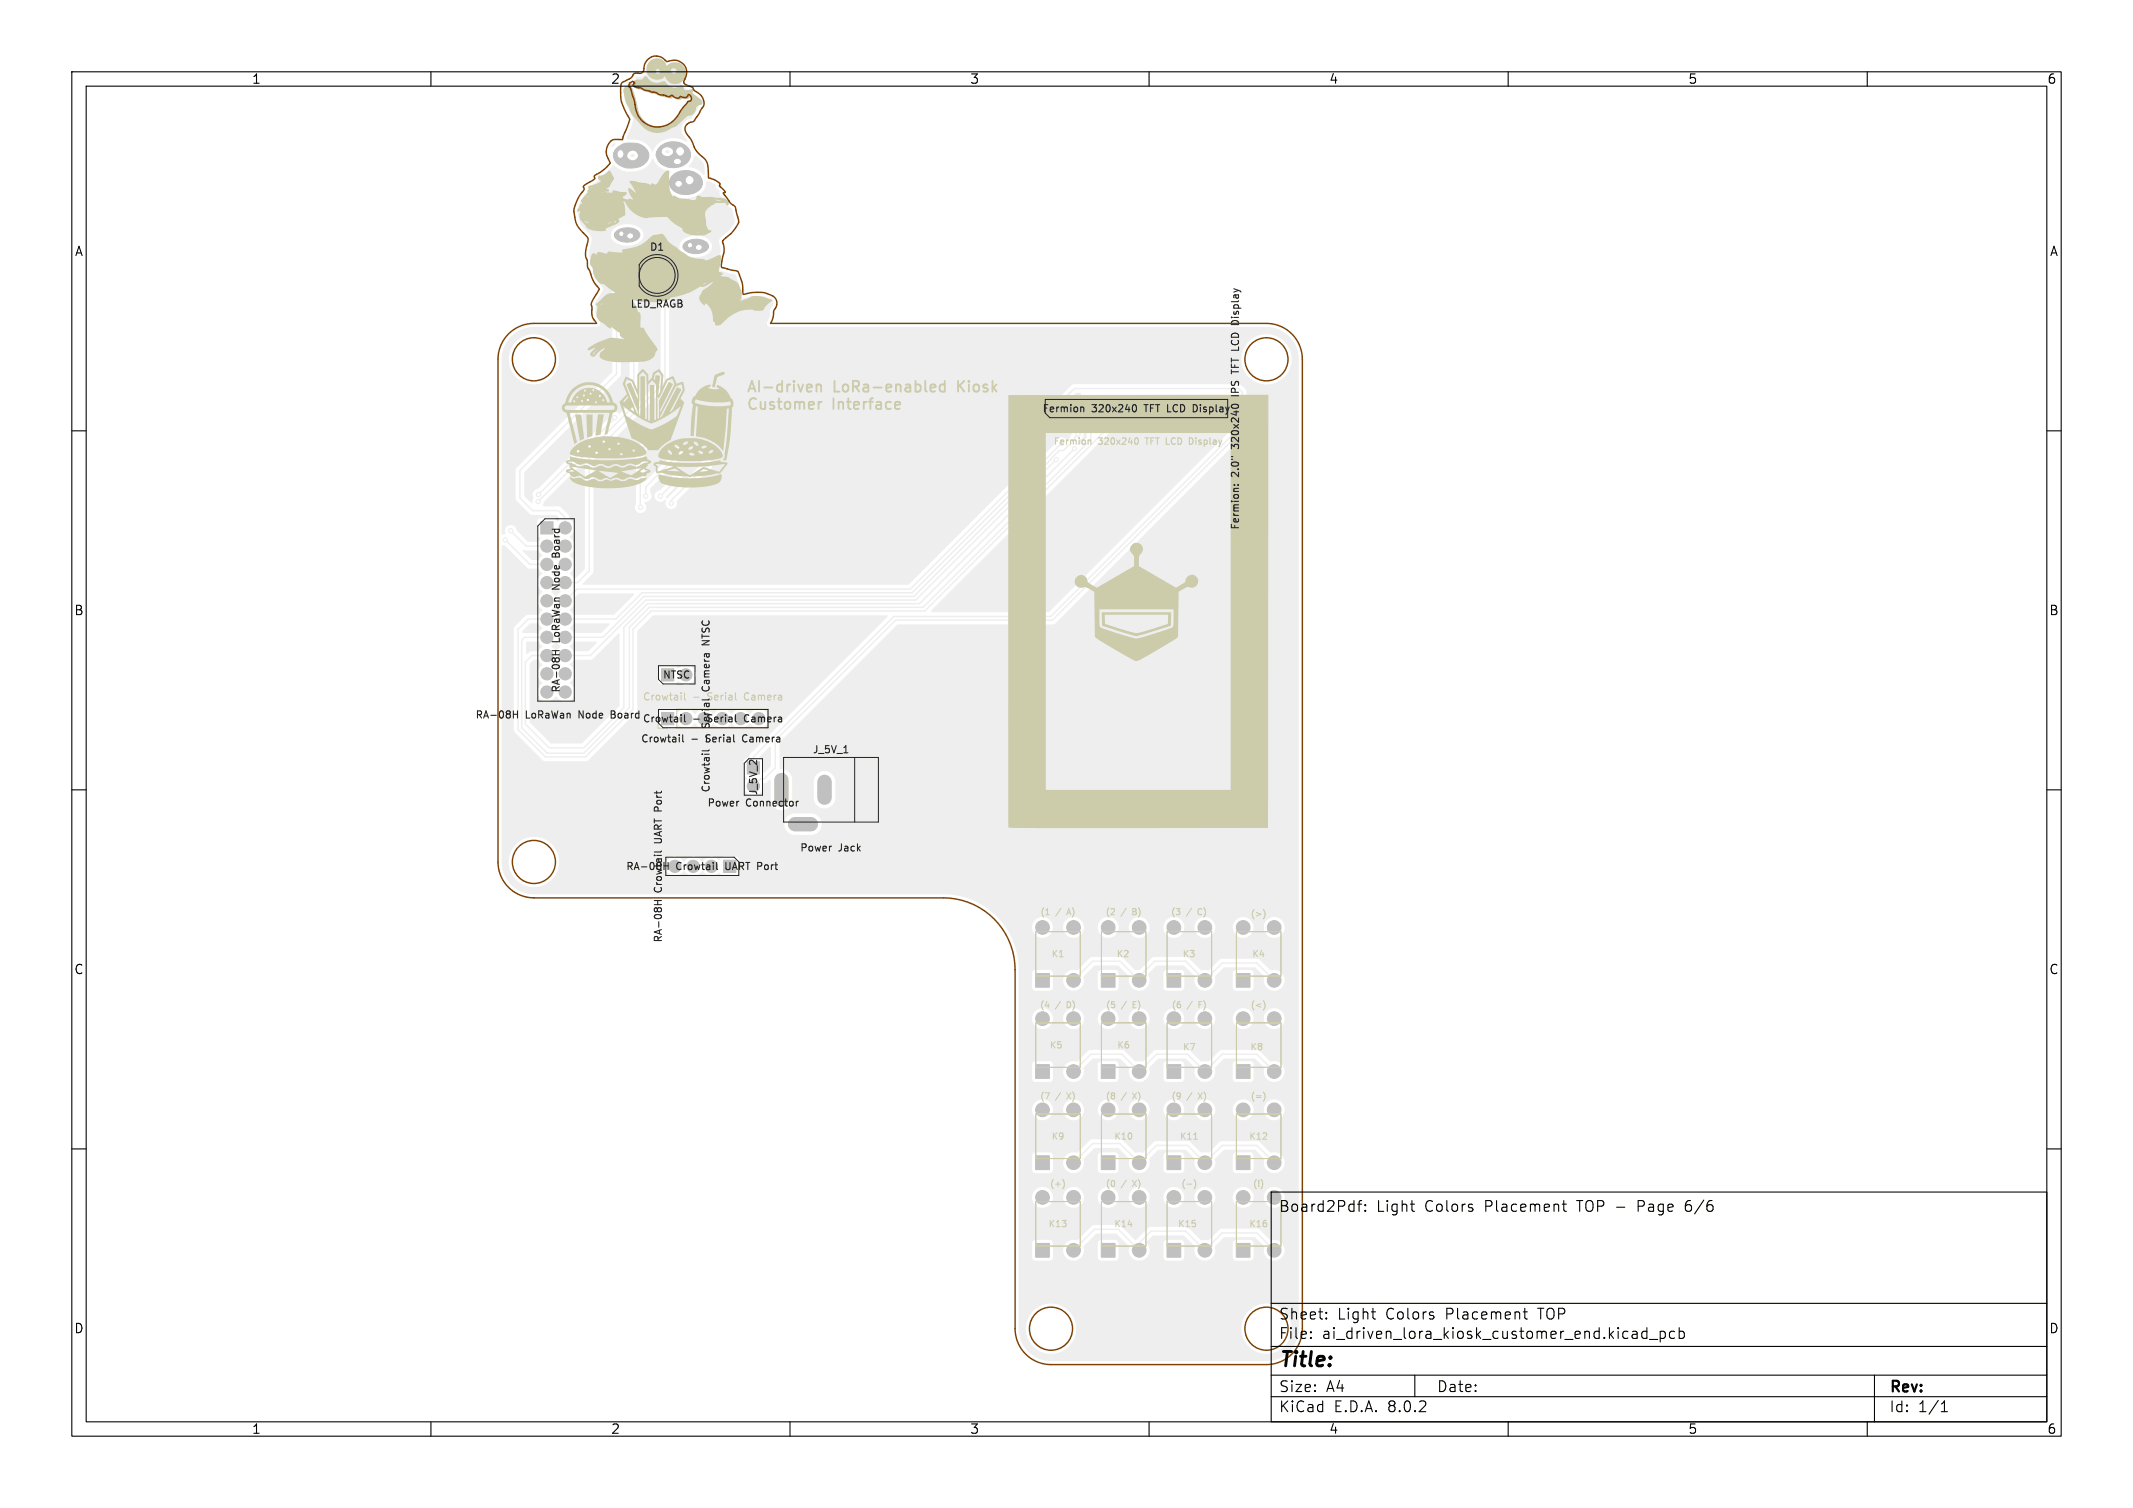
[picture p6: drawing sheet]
<svg xmlns="http://www.w3.org/2000/svg" width="297mm" height="210mm" viewBox="0 0 297 210" stroke-linecap="round" stroke-linejoin="round" font-family="sans-serif">
<defs><g id="words">
<text font-size="2.8" x="178" y="190.9">Title:</text>
<g font-size="2.1" fill="#cca">
<text x="103.9" y="54.7">AI-driven</text>
<text x="103.9" y="57.2">Customer</text>
<text x="116" y="57.2">Interface</text>
<text x="116.1" y="54.7">LoRa-enabled</text>
<text x="133.8" y="54.7">Kiosk</text>
</g>
<g font-size="2.1">
<text x="178" y="169">Board2Pdf:</text>
<text x="191.7" y="169">Light</text>
<text x="198.4" y="169">Colors</text>
<text x="206.9" y="169">Placement</text>
<text x="219.9" y="169">TOP -</text>
<text x="228.5" y="169">Page</text>
<text x="235.3" y="169">6/6</text>
<text x="178" y="184">Sheet:</text>
<text x="186.2" y="184">Light</text>
<text x="193" y="184">Colors</text>
<text x="201.5" y="184">Placement</text>
<text x="214.5" y="184">TOP</text>
<text x="178" y="186.7">File:</text>
<text x="184.1" y="186.7">ai_driven_lora_kiosk_customer_end.kicad_pcb</text>
<text x="178" y="196.9">KiCad</text>
<text x="178" y="194.1">Size:</text>
<text x="184.7" y="194.1">A4</text>
<text x="185.7" y="196.9">E.D.A.</text>
<text x="193.3" y="196.9">8.0.2</text>
<text x="200" y="194.1">Date:</text>
<text x="263" y="194.3">Rev:</text>
<text x="263" y="196.9">Id:</text>
<text x="267.1" y="196.9">1/1</text>
</g>
<g font-size="1.8">
<text x="35" y="11.9">1</text>
<text x="85" y="11.9">2</text>
<text x="135" y="11.9">3</text>
<text x="185" y="11.9">4</text>
<text x="235" y="11.9">5</text>
<text x="285" y="11.9">6</text>
<text x="10.3" y="35.9">A</text>
<text x="285.4" y="35.9">A</text>
<text x="10.3" y="85.9">B</text>
<text x="285.3" y="85.9">B</text>
<text x="10.3" y="135.9">C</text>
<text x="285.3" y="135.9">C</text>
<text x="10.3" y="185.9">D</text>
<text x="285.3" y="185.9">D</text>
<text x="35" y="199.9">1</text>
<text x="85" y="199.9">2</text>
<text x="135" y="199.9">3</text>
<text x="185" y="199.9">4</text>
<text x="235" y="199.9">5</text>
<text x="285" y="199.9">6</text>
</g>
<g font-size="1.4" fill="#222">
<text x="90.4" y="35.1">D1</text>
<text x="87.7" y="43">LED_RAGB</text>
<text x="172.7" y="44.1" transform="rotate(-90 172.7 44.1)">Display</text>
<text x="172.7" y="51.3" transform="rotate(-90 172.7 51.3)">TFT LCD</text>
<text x="145.1" y="57.6">Fermion</text>
<text x="152" y="57.6">320x240</text>
<text x="159.6" y="57.6">TFT LCD</text>
<text x="166.8" y="57.6">Display</text>
<text x="172.7" y="54.7" transform="rotate(-90 172.7 54.7)">IPS</text>
<text x="172.7" y="62.3" transform="rotate(-90 172.7 62.3)">320x240</text>
<text x="172.7" y="66.4" transform="rotate(-90 172.7 66.4)">2.0&quot;</text>
<text x="78.1" y="77.2" transform="rotate(-90 78.1 77.2)">Board</text>
<text x="172.7" y="73.9" transform="rotate(-90 172.7 73.9)">Fermion:</text>
<text x="78.1" y="81.9" transform="rotate(-90 78.1 81.9)">Node</text>
<text x="78.1" y="89.5" transform="rotate(-90 78.1 89.5)">LoRaWan</text>
<text x="99" y="89.2" transform="rotate(-90 99 89.2)">NTSC</text>
<text x="92.2" y="94.7">NTSC</text>
<text x="99" y="95.8" transform="rotate(-90 99 95.8)">Camera</text>
<text x="66.1" y="100.3">RA-08H</text>
<text x="73.2" y="100.3">LoRaWan</text>
<text x="78.1" y="96.5" transform="rotate(-90 78.1 96.5)">RA-08H</text>
<text x="80.8" y="100.3">Node</text>
<text x="85.5" y="100.3">Board</text>
<text x="89.4" y="100.8">Crowtail</text>
<text x="96.5" y="100.8">-</text>
<text x="98.7" y="100.8">Serial</text>
<text x="99" y="101.1" transform="rotate(-90 99 101.1)">Serial</text>
<text x="104.1" y="100.8">Camera</text>
<text x="89.2" y="103.6">Crowtail</text>
<text x="96.2" y="103.6">-</text>
<text x="98.5" y="103.6">Serial</text>
<text x="99" y="103.4" transform="rotate(-90 99 103.4)">-</text>
<text x="103.8" y="103.6">Camera</text>
<text x="113.1" y="105.1">J_5V_1</text>
<text x="98.4" y="112.5">Power</text>
<text x="99" y="110.4" transform="rotate(-90 99 110.4)">Crowtail</text>
<text x="103.9" y="112.5">Connector</text>
<text x="105.6" y="110.9" transform="rotate(-90 105.6 110.9)">J_5V_2</text>
<text x="92.4" y="117.2" transform="rotate(-90 92.4 117.2)">UART Port</text>
<text x="111.3" y="118.8">Power</text>
<text x="116.8" y="118.8">Jack</text>
<text x="87.1" y="121.4">RA-08H</text>
<text x="92.4" y="124.3" transform="rotate(-90 92.4 124.3)">Crowtail</text>
<text x="94.2" y="121.4">Crowtail</text>
<text x="101.2" y="121.4">UART Port</text>
<text x="92.4" y="131.3" transform="rotate(-90 92.4 131.3)">RA-08H</text>
</g>
<g font-size="1.4" fill="#cca">
<text x="89.4" y="97.8">Crowtail</text>
<text x="96.5" y="97.8">-</text>
<text x="98.7" y="97.8">Serial</text>
<text x="104.1" y="97.8">Camera</text>
</g>
<g font-size="1.3" fill="#cca">
<text x="146.6" y="62.1">Fermion</text>
<text x="152.9" y="62.1">320x240</text>
<text x="159.8" y="62.1">TFT LCD</text>
<text x="166.3" y="62.1">Display</text>
</g>
<g font-size="1.2" fill="#cca">
<text x="144.8" y="127.6">(1</text>
<text x="147" y="127.6">/</text>
<text x="148.6" y="127.6">A)</text>
<text x="153.9" y="127.6">(2</text>
<text x="156.1" y="127.6">/</text>
<text x="157.7" y="127.6">B)</text>
<text x="163" y="127.6">(3</text>
<text x="165.2" y="127.6">/</text>
<text x="166.8" y="127.6">C)</text>
<text x="174.1" y="127.8">(&gt;)</text>
<text x="146.4" y="133.4">K1</text>
<text x="155.4" y="133.4">K2</text>
<text x="164.6" y="133.4">K3</text>
<text x="174.3" y="133.4">K4</text>
<text x="144.8" y="140.5">(4</text>
<text x="146.9" y="140.5">/</text>
<text x="148.6" y="140.5">D)</text>
<text x="154" y="140.5">(5</text>
<text x="156.1" y="140.5">/</text>
<text x="157.8" y="140.5">E)</text>
<text x="163.1" y="140.5">(6</text>
<text x="165.3" y="140.5">/</text>
<text x="166.9" y="140.5">F)</text>
<text x="174.1" y="140.5">(&lt;)</text>
<text x="146.1" y="146.1">K5</text>
<text x="155.5" y="146.1">K6</text>
<text x="164.7" y="146.4">K7</text>
<text x="174.1" y="146.4">K8</text>
<text x="144.8" y="153.2">(7</text>
<text x="146.9" y="153.2">/</text>
<text x="148.6" y="153.2">X)</text>
<text x="153.9" y="153.2">(8</text>
<text x="156.1" y="153.2">/</text>
<text x="157.8" y="153.2">X)</text>
<text x="163.1" y="153.2">(9</text>
<text x="165.2" y="153.2">/</text>
<text x="166.9" y="153.2">X)</text>
<text x="174.1" y="153.2">(=)</text>
<text x="146.4" y="158.8">K9</text>
<text x="155.1" y="158.8">K10</text>
<text x="164.3" y="158.8">K11</text>
<text x="173.9" y="158.8">K12</text>
<text x="146.2" y="165.4">(+)</text>
<text x="153.9" y="165.4">(0</text>
<text x="156.1" y="165.4">/</text>
<text x="157.8" y="165.4">X)</text>
<text x="164.5" y="165.4">(-)</text>
<text x="174.4" y="165.4">(!)</text>
<text x="146" y="171">K13</text>
<text x="155.1" y="171">K14</text>
<text x="164" y="171">K15</text>
<text x="173.9" y="171">K16</text>
</g>
</g></defs>
<g fill="#eee" stroke="#eee" stroke-width=".14">
<path d="M144.2 173.2h1.9v1.9h-1.9z"/>
<path d="M153.4 173.2h1.9v1.9h-1.9z"/>
<path d="M92.1 93.1h1.7v1.7h-1.7z"/>
<path d="M144.2 161h1.9v1.9h-1.9z"/>
<path d="M162.5 161h1.9v1.9h-1.9z"/>
<path d="M144.2 135.6h1.9v1.9h-1.9z"/>
<path d="M172.1 161h2v1.9h-2z"/>
<path d="M162.5 148.3h1.9v1.9h-1.9z"/>
<path d="M144.2 148.3h1.9v1.9h-1.9z"/>
<path d="M104.1 106.1h1.7v1.7h-1.7z"/>
<path d="M153.4 135.6h1.9v1.9h-1.9z"/>
<path d="M100.8 119.8h1.6v1.7h-1.6z"/>
<path d="M172.1 135.6h2v1.9h-2z"/>
<path d="M172.1 173.2h2v1.9h-2z"/>
<path d="M162.5 135.6h1.9v1.9h-1.9z"/>
<path d="M153.4 148.3h1.9v1.9h-1.9z"/>
<path d="M92.1 99.2h1.7v1.7h-1.7z"/>
<path d="M87.4 37.5h1.8v1.8h-1.8z"/>
<path d="M91.9 20.5a2.77 2.77 0 0 1 4.1 .4 1.63 1.63 0 0 1-1 2.2 2.74 2.74 0 0 1-3.2-.5h1.9a.6 .6 0 0 0 .7 .3 .6 .6 0 0 0 .5-.5 .6 .6 0 0 0-.7-.4 .6 .6 0 0 0-.5 .6l-1.9-.1a1.29 1.29 0 0 1-.3-1.4h.5a.88 .88 0 0 0 .9 .7 .88 .88 0 0 0 .9-.7h.3a.63 .63 0 0 0 .9 .6 .63 .63 0 0 0 .1-1.1 .63 .63 0 0 0-1 .3v.2h-.3a.9 .9 0 0 0-.9-.7 .9 .9 0 0 0-.9 .7h-.5z"/>
<path d="M86 20.5a3.2 3.2 0 0 1 3.8 .1 1.5 1.5 0 0 1 .5 1.5 1.5 1.5 0 0 1-1.2 1.1 2.84 2.84 0 0 1-3.6-1l-.1-.6h.5a.47 .47 0 0 0 .4 .5 .47 .47 0 0 0 .5-.4h.5a.8 .8 0 0 0 1 .7 .8 .8 0 0 0 .5-1.2 .83 .83 0 0 0-1-.3 .83 .83 0 0 0-.5 .8h-.5a.59 .59 0 0 0-.5-.9 .73 .73 0 0 0-.4 .8h-.5l.2-.7z"/>
<path d="M85.8 32.2a2.58 2.58 0 0 1 3.1 0 .72 .72 0 0 1 .2 .7 .72 .72 0 0 1-.6 .6 2.39 2.39 0 0 1-2.9-.6v-.3h.5a.39 .39 0 0 0 .5 .3h.6a.51 .51 0 0 0 .6 .4 .51 .51 0 0 0 .4-.5 .51 .51 0 0 0-.5-.4 .51 .51 0 0 0-.5 .5h-.6a.38 .38 0 0 0 .3-.4 .38 .38 0 0 0-.4-.3 .38 .38 0 0 0-.4 .4h-.5z"/>
<path d="M95.4 33.8a2.58 2.58 0 0 1 3 0 .72 .72 0 0 1 .2 .7 .72 .72 0 0 1-.5 .5 2.39 2.39 0 0 1-3-.5l.1-.4h.5a.39 .39 0 0 0 .5 .4h.6a.51 .51 0 0 0 .6 .4 .51 .51 0 0 0 .4-.5 .51 .51 0 0 0-.6-.4 .51 .51 0 0 0-.4 .5h-.6a.38 .38 0 0 0 .2-.4 .38 .38 0 0 0-.3-.3 .38 .38 0 0 0-.4 .3h-.5z"/>
<path d="M93.5 24.5a2.71 2.71 0 0 1 4.2 .4 1.55 1.55 0 0 1-1.2 2 2.76 2.76 0 0 1-3.1-.8l-.2-.5h.7a.52 .52 0 0 0 .5 .5 .52 .52 0 0 0 .6-.5 .52 .52 0 0 0-.5-.5h.9a.63 .63 0 0 0 .9 .6 .63 .63 0 0 0 .1-1.1 .63 .63 0 0 0-1 .3v.2h-.9a.6 .6 0 0 0-.6 .5h-.7l.1-.6z"/>
<path d="M153.4 161h1.9v1.9h-1.9z"/>
<path d="M172.2 148.3h1.9v1.9h-1.9z"/>
<path d="M75.3 72.7h1.7v1.7h-1.7z"/>
<path d="M162.5 173.2h1.9v1.9h-1.9z"/>
<path d="M146 56h1.7v1.7h-1.7z"/>
<circle cx="149.5" cy="174.1" r=".95"/>
<circle cx="149.5" cy="166.8" r=".95"/>
<circle cx="145.2" cy="166.8" r=".95"/>
<circle cx="158.6" cy="174.1" r=".95"/>
<circle cx="158.6" cy="166.8" r=".95"/>
<circle cx="154.3" cy="166.8" r=".95"/>
<circle cx="95.5" cy="94" r=".85"/>
<circle cx="149.5" cy="161.9" r=".95"/>
<circle cx="149.5" cy="154.6" r=".95"/>
<circle cx="145.2" cy="154.6" r=".95"/>
<circle cx="167.8" cy="161.9" r=".95"/>
<circle cx="167.8" cy="154.6" r=".95"/>
<circle cx="163.4" cy="154.6" r=".95"/>
<circle cx="149.5" cy="136.5" r=".95"/>
<circle cx="149.5" cy="129.2" r=".95"/>
<circle cx="145.2" cy="129.2" r=".95"/>
<circle cx="177.4" cy="161.9" r=".95"/>
<circle cx="177.4" cy="154.6" r=".95"/>
<circle cx="173.1" cy="154.6" r=".95"/>
<circle cx="167.8" cy="149.2" r=".95"/>
<circle cx="167.8" cy="141.9" r=".95"/>
<circle cx="163.4" cy="141.9" r=".95"/>
<circle cx="149.5" cy="149.2" r=".95"/>
<circle cx="149.5" cy="141.9" r=".95"/>
<circle cx="145.2" cy="141.9" r=".95"/>
<circle cx="104.9" cy="109.5" r=".85"/>
<circle cx="158.6" cy="136.5" r=".95"/>
<circle cx="158.6" cy="129.2" r=".95"/>
<circle cx="154.3" cy="129.2" r=".95"/>
<circle cx="99.1" cy="120.6" r=".85"/>
<circle cx="96.5" cy="120.6" r=".85"/>
<circle cx="94" cy="120.6" r=".85"/>
<circle cx="177.4" cy="136.5" r=".95"/>
<circle cx="177.4" cy="129.2" r=".95"/>
<circle cx="173.1" cy="129.2" r=".95"/>
<circle cx="177.4" cy="174.1" r=".95"/>
<circle cx="177.4" cy="166.8" r=".95"/>
<circle cx="173.1" cy="166.8" r=".95"/>
<circle cx="167.8" cy="136.5" r=".95"/>
<circle cx="167.8" cy="129.2" r=".95"/>
<circle cx="163.4" cy="129.2" r=".95"/>
<circle cx="158.6" cy="149.2" r=".95"/>
<circle cx="158.6" cy="141.9" r=".95"/>
<circle cx="154.3" cy="141.9" r=".95"/>
<circle cx="95.5" cy="100.1" r=".85"/>
<circle cx="98" cy="100.1" r=".85"/>
<circle cx="100.6" cy="100.1" r=".85"/>
<circle cx="103.1" cy="100.1" r=".85"/>
<circle cx="105.7" cy="100.1" r=".85"/>
<circle cx="90.4" cy="38.4" r=".9"/>
<circle cx="92.6" cy="38.4" r=".9"/>
<circle cx="94.7" cy="38.4" r=".9"/>
<circle cx="158.6" cy="161.9" r=".95"/>
<circle cx="158.6" cy="154.6" r=".95"/>
<circle cx="154.3" cy="154.6" r=".95"/>
<circle cx="177.4" cy="149.2" r=".95"/>
<circle cx="177.4" cy="141.9" r=".95"/>
<circle cx="173.1" cy="141.9" r=".95"/>
<circle cx="78.7" cy="73.5" r=".85"/>
<circle cx="76.2" cy="76.1" r=".85"/>
<circle cx="78.7" cy="76.1" r=".85"/>
<circle cx="76.2" cy="78.6" r=".85"/>
<circle cx="78.7" cy="78.6" r=".85"/>
<circle cx="76.2" cy="81.1" r=".85"/>
<circle cx="78.7" cy="81.1" r=".85"/>
<circle cx="76.2" cy="83.7" r=".85"/>
<circle cx="78.7" cy="83.7" r=".85"/>
<circle cx="76.2" cy="86.2" r=".85"/>
<circle cx="78.7" cy="86.2" r=".85"/>
<circle cx="76.2" cy="88.8" r=".85"/>
<circle cx="78.7" cy="88.8" r=".85"/>
<circle cx="76.2" cy="91.3" r=".85"/>
<circle cx="78.7" cy="91.3" r=".85"/>
<circle cx="76.2" cy="93.8" r=".85"/>
<circle cx="78.7" cy="93.8" r=".85"/>
<circle cx="76.2" cy="96.4" r=".85"/>
<circle cx="78.7" cy="96.4" r=".85"/>
<circle cx="167.8" cy="174.1" r=".95"/>
<circle cx="167.8" cy="166.8" r=".95"/>
<circle cx="163.4" cy="166.8" r=".95"/>
<circle cx="149.4" cy="56.9" r=".85"/>
<circle cx="151.9" cy="56.9" r=".85"/>
<circle cx="154.4" cy="56.9" r=".85"/>
<circle cx="157" cy="56.9" r=".85"/>
<circle cx="159.5" cy="56.9" r=".85"/>
<circle cx="162.1" cy="56.9" r=".85"/>
<circle cx="164.6" cy="56.9" r=".85"/>
<circle cx="167.1" cy="56.9" r=".85"/>
<circle cx="169.7" cy="56.9" r=".85"/>
</g>
<path d="M108.8 108.6v2.7M110.7 114.8h2.2M114.8 108.9v2.2" fill="none" stroke="#eee" stroke-width="2"/>
<g fill="#ececec" stroke="#ececec" stroke-width=".14">
<circle cx="74.9" cy="69.9" r=".3"/>
<circle cx="75" cy="68.9" r=".3"/>
<circle cx="85.6" cy="58.2" r=".3"/>
<circle cx="149.6" cy="62.5" r=".3"/>
<circle cx="147.1" cy="64" r=".3"/>
<circle cx="142" cy="66.7" r=".3"/>
<circle cx="150.1" cy="60.5" r=".3"/>
<circle cx="71.1" cy="73.9" r=".3"/>
<circle cx="94.2" cy="66.8" r=".3"/>
<circle cx="91.9" cy="69.1" r=".3"/>
<circle cx="98.4" cy="64.8" r=".3"/>
<circle cx="93.5" cy="70.1" r=".3"/>
<circle cx="89.9" cy="69.1" r=".3"/>
<circle cx="94.7" cy="63" r=".3"/>
<circle cx="70.4" cy="75.2" r=".3"/>
<circle cx="91.4" cy="60.5" r=".3"/>
<circle cx="89.2" cy="70.7" r=".3"/>
</g>
<g fill="none" stroke="#eee" stroke-width=".2">
<path d="M88.3 38.4v18.1l-13.4 13.4M90.4 38.4v-1.3l-.2-.3h-4.1l-.2 .3v15l-13.5 13.4v3.8l1.8 1.8h3.5l1 1v1.4M92.6 38.4v14.8l-10.6 10.6v15.7l-1.6 1.6h-1.7M85.6 58.2l-10.6 10.7M149.4 56.9l1.7-1.8h20.9l.2 .3v4.5l-25.9 26h-21.8l-19.6 19.5v1.5M151.9 56.9v4.3l-23.4 23.4h-38.1l-2.8 2.8v11.2l-6.3 6.3h-5.1l-3.6-3.6v-12.1l.4-.4h3.2M157 56.9l-28.2 28.2h-38.1l-2.6 2.5v11.2l-6.6 6.6h-5.6l-3.8-3.8v-14l1.5-1.4h2.6M172.5 54.1h-22.9l-2.8 2.8M173 54.6v5.3l-26.4 26.5h-21.9l-16.8 16.7v3.8l-1.5 1.6h-.5M70.4 75.2l3.4 3.4h2.4M71.1 73.9l2.2 2.2h2.9M91.4 60.5l-2.2 2.2v8"/>
<path d="M94.2 66.8l-2.3 2.3M94.7 63l-4.8 4.8v1.3M98.4 64.8l-4.9 4.9v.4M142 66.7l-15.3 15.3h-46.4l-1.6 1.7M147.1 64l-19.6 19.6h-37.6l-7.7 7.7h-3.5M147.8 61.7l-20.8 20.9h-37.6l-3.7 3.6h-7M149.6 61.2l-1.5 1.5h-.6l-20.2 20.4h-37.6l-5.7 5.7h-5.3M149.6 62.5l-21.6 21.6h-37.8l-3.3 3.3v11.2l-5.6 5.5h-4.8l-3.3-3.3v-8.6l.9-.9h2.1M150.1 60.5l-.5 .5M149.5 136.5l2.6-2.6h3.9l2.6 2.6 .1-.1v-.5l2.1-2h4.3l2.7 2.6 2.4-2.4h4.8l2.4 2.4M149.5 149.2l2.4-2.4h4.3l2.4 2.4 2.4-2.4h4.4l2.4 2.4 2.4-2.4h4.8l2.4 2.4M149.5 174.1l2.9-2.9h3.3l2.9 2.9 .1-.1v-1l1.6-1.5h4.8l2.7 2.6 2.4-2.4h4.8l2.4 2.4"/>
<path d="M149.5 161.9l2.6-2.6h3.9l2.6 2.6 2.4-2.4h4.4l2.4 2.4 2.4-2.4h4.8l2.4 2.4"/>
</g>
<g fill="#eee">
<path d="M90.6 8.6l.3-.2a1.19 1.19 0 0 1 1.2 .2l.6 .5 .6-.1a1.27 1.27 0 0 1 1.8 1.3l-.4 1v.3l.3 .5 .7 .3a.14 .14 0 0 1 .1 .2 .14 .14 0 0 1-.1 .1l-.4 .4-.5-.2-.3 .1a.33 .33 0 0 1-.6-.1l-.3-.2-.6 .2-.3-.1-.7-.1-.4-.3-1.7-.3-.5-.4h-.4l-.2-.4-.3-.3 .1-.2 1-.2 .4-.4 .1-.4a1.43 1.43 0 0 1 .5-1.2z"/>
<path d="M85.4 20a.14 .14 0 0 1 .2 0 .14 .14 0 0 1 0 .2l-.2 .3a.12 .12 0 0 1-.2 0 .12 .12 0 0 1 0-.2z"/>
<path d="M86.9 12.2h.2l.2 .3 .5 1.6 .3 1.5 .5 1 .4 .6 .6 .4 .7 .4 .8 .2h.7l.8-.2 .7-.2 .6-.4 .7-.8 1-1.4 .5-.6 .4-.2 .2-.2 .1-.6a.16 .16 0 0 1 0-.2 .16 .16 0 0 1 .2 0 1.29 1.29 0 0 1 .5 1.1l-1.2 1.9-.9 .5-.4 .5-.1 .4 .1 .6 .7 1.2v.1h-.1a3.2 3.2 0 0 0-4.6 1.3l-.2 .1-.3-.5a2.81 2.81 0 0 0-2-1.1l-1.3-.1 1-2.8-1.2-2.6z"/>
<path d="M92.6 21a.36 .36 0 0 1 .6 .2 .36 .36 0 0 1-.6-.1z"/>
<path d="M96.7 21.7h.2l.5 .5a1.5 1.5 0 0 1 .7 1.3v.7a.19 .19 0 0 1-.2 .1 .19 .19 0 0 1-.1-.2 2.98 2.98 0 0 0-1.8-.8l-.1-.2 .5-.6z"/>
<path d="M149.8 54.7h.6l.1 .1-.7 .8-.5-.1-.1-.2z"/>
<path d="M88.9 39.8h.3a.6 .6 0 0 1 .8-.1 1.92 1.92 0 0 0 1.5-.4l.5 .4v13.2l-3 3-.1-.1z"/>
<path d="M168.1 55.7h.5l.2 .2-.4 .4-.3-.4z"/>
<path d="M165.5 55.7h.6l.1 .2-.4 .4-.3-.4z"/>
<path d="M163 55.7h.6l.1 .2-.4 .4-.3-.4z"/>
<path d="M160.5 55.7h.5l.1 .2-.3 .4-.3-.4z"/>
<path d="M157.9 55.7h.6l.1 .2-.4 .4-.3-.4z"/>
<path d="M155.4 55.7h.5l.2 .2-.4 .4-.3-.4z"/>
<path d="M152.8 55.7h.6l.1 .2-.4 .4-.3-.4z"/>
<path d="M152.5 58.1l.6-.6 .1 .1a1.68 1.68 0 0 0 1.4 .7v.2l-2 1.8-.1-.1z"/>
<path d="M86.5 37.5l.2-.1 .2 .2v1.7a.59 .59 0 0 0 .7 .5l.1 16.4-1.4 1.4a.88 .88 0 0 0-1-.2 .88 .88 0 0 0-.5 .8l-9.8 9.8a.9 .9 0 0 0-.7 1.4l-.2 .6-.1 .1-1-1v-3.3l13.4-13.5z"/>
<path d="M76.8 77.2l.6-.5 .7 .6-.7 .7-.6-.6z"/>
<path d="M72.8 76.6l.4 .1h1.7l.6 .6-.6 .7h-.8l-1.3-1.3z"/>
<path d="M81.2 64.4h.2v.1v14.7l-1.3 1.3h-.2l-.6-.7a1.43 1.43 0 0 0 0-2.4v-.1a1.43 1.43 0 0 0 0-2.5 1.46 1.46 0 0 0 0-2.6l-.1-.5-1.2-1.1-2.3-.1-.1-.1 .2-.5z"/>
<path d="M76.8 82.3l.6-.5 .7 .6-.7 .6-.6-.5z"/>
<path d="M129.7 85l26.8-26.8a1.43 1.43 0 0 0 1.7-.7h.1a1.43 1.43 0 0 0 2.4 0h.1a1.43 1.43 0 0 0 2.5 0 1.43 1.43 0 0 0 2.5 0h.1a1.43 1.43 0 0 0 2.5 0 1.38 1.38 0 0 0 2.1 .5 1.38 1.38 0 0 0 .1-2.1l.1-.2 .9 .1v3.9l-25.5 25.5-16.3 .1-.1-.1z"/>
<path d="M80.5 82.7l7.7-.1 .1 .2-2.8 2.8h-5.5l-.6-.6v-.1a1.51 1.51 0 0 0 .6-1.7z"/>
<path d="M79.9 86.8h4.9l.1 .2-1.2 1.2h-3.7l-.7-.7z"/>
<path d="M73.8 86.9l1.1-.1 .6 .7-.6 .7-2.1-.1v-.2z"/>
<path d="M76.8 89.9l.6-.5 .7 .6-.7 .7-.6-.6z"/>
<path d="M79.9 89.4h3.1l.1 .1-1.2 1.2h-1.9l-.7-.7z"/>
<path d="M73.3 89.4h1.6l.6 .6-.6 .7h-.9l-.7 .4-.1-.1z"/>
<path d="M74.3 91.9h.6l.6 .7a1.42 1.42 0 0 0 0 2.5 1.38 1.38 0 0 0-.3 2.2 1.38 1.38 0 0 0 2.2-.3 1.38 1.38 0 0 0 2.2 .3 1.38 1.38 0 0 0-.3-2.1v-.1a1.43 1.43 0 0 0 0-2.5l.1-.1 .6-.6h2.3l.3-.1 3.5-3.5h.1v10l-5.1 5.2h-4.3l-3-2.9v-8.1z"/>
<path d="M107.1 104h.2v.1v2.5l-1 1v-.1l-.1-1.5-.4-.6z"/>
<path d="M81.9 26.1l1-.7 .4-.4a.28 .28 0 0 1 .3-.4l.9-.7 .7-.7a.2 .2 0 0 1 .2-.2 .2 .2 0 0 1 .2 .1 3.6 3.6 0 0 0 4.8-.2l.4-.8h.1l.4 .7 .5 .4 .8 .5 .7 .1 .1 .2-.2 .2a1.82 1.82 0 0 0-.5 1.4l.1 .3a2.38 2.38 0 0 0 1.7 1.6l.4 .1a2.96 2.96 0 0 0 3.4-1.7l.1-.7 .7 .2 .5 .3 .1 .4 .5 .5v.4l.2 .3 .9 1.3 .6 .5 .4 1.4a1.14 1.14 0 0 1-.5 1.2l-1.4 1.3-.3 .4 .2 1.5-.3 1.8v.7l.3 .3 2.1 .5 .5 1.3v1.4l.3 .5 .3 .1 1.1-.2 .9-.1a3.1 3.1 0 0 1 1.7 .4 .69 .69 0 0 1 .3 1.1l-.3 .6v.8l-.4 .9 .1 .3 .3 .2h69.1a4.5 4.5 0 0 1 4.5 4.5v135a4.5 4.5 0 0 1-4.5 4.5h-30a4.5 4.5 0 0 1-4.5-4.5h1l.1 .4a3.5 3.5 0 0 0 3.6 3.1 3.5 3.5 0 0 0 3.3-3.5h23l.1 .4a3.5 3.5 0 0 0 5.4 2.5 3.5 3.5 0 0 0-.3-6 3.5 3.5 0 0 0-5.2 3.1h-23v-.3a3.5 3.5 0 0 0-3.6-3.2 3.5 3.5 0 0 0-3.4 3.5h-1v-11.9h1.9v2.1l.2 .2 .2 .2 2.3-.1 .2-.3v-1.1h1.4v.3a1.49 1.49 0 0 0 1.9 1.1 1.49 1.49 0 0 0 1-2l.4-.4h1.6v2l.1 .3 .3 .2h2l.3-.2 .2-.2v-2.1a.49 .49 0 0 0-.5-.4h-2.1l-.2 .1-.1 .3h-1.6l1.4-1.3h2.7l1.8 1.7a1.48 1.48 0 0 0 1.3 2.1 1.48 1.48 0 0 0 1.5-2l-.3-.5h2.3v2l.1 .3 .3 .2h2.1l.3-.2 .1-.2v-2.1a.49 .49 0 0 0-.5-.4h-2l-.3 .1-.1 .3h-2.3l-.1-.1 .9-.9h4.3l1.5 1.4a1.51 1.51 0 0 0 1.5 2.1 1.51 1.51 0 0 0 1.4-2.1l.4-.4h2v2l.2 .3 .3 .2h2l.3-.2 .1-.2 .1-2.1a.49 .49 0 0 0-.5-.4h-2.1l-.2 .1-.2 .3h-2l.9-.8h4.2l1.3 1.2a1.48 1.48 0 0 0 1.3 2.1 1.48 1.48 0 0 0 1.5-2 1.6 1.6 0 0 0-1.9-.9l-1.5-1.5-.3-.1h-5l-.3 .1-1.5 1.5h-1l-1.8-1.7-.3-.2h-5l-.3 .2-1.8 1.7-2-2-.3-.1h-3.6l-2.2 2.1a1.57 1.57 0 0 0-2 1.4h-1.4v-1a.49 .49 0 0 0-.4-.4h-2l-.3 .1-.2 .3h-1.9v-6.3h1.9v.2a1.46 1.46 0 0 0 1.6 1.2 1.46 1.46 0 0 0 1.3-1.4h1.4v.2a1.46 1.46 0 0 0 1.6 1.2 1.46 1.46 0 0 0 1.3-1.4h1.9l.1 .2a1.46 1.46 0 0 0 1.5 1.2 1.46 1.46 0 0 0 1.4-1.4h1.4v.2a1.46 1.46 0 0 0 1.5 1.2 1.46 1.46 0 0 0 1.4-1.4h1.9v.2a1.46 1.46 0 0 0 1.6 1.2 1.46 1.46 0 0 0 1.3-1.4h1.4v.2a1.46 1.46 0 0 0 1.6 1.2 1.46 1.46 0 0 0 1.3-1.4h2.4l.1 .2a1.46 1.46 0 0 0 1.5 1.2 1.46 1.46 0 0 0 1.4-1.4h1.4v.2a1.46 1.46 0 0 0 2.3 .9 1.46 1.46 0 0 0-.2-2.4 1.46 1.46 0 0 0-2.1 1.3h-1.4l-.1-.3a1.46 1.46 0 0 0-1.5-1.2 1.46 1.46 0 0 0-1.4 1.5h-2.4v-.3a1.46 1.46 0 0 0-1.6-1.2 1.46 1.46 0 0 0-1.3 1.5h-1.4v-.3a1.46 1.46 0 0 0-1.6-1.2 1.46 1.46 0 0 0-1.3 1.5h-1.9v-.3a1.46 1.46 0 0 0-1.6-1.2 1.46 1.46 0 0 0-1.3 1.5h-1.4l-.1-.3a1.46 1.46 0 0 0-1.5-1.2 1.46 1.46 0 0 0-1.4 1.5h-1.9v-.3a1.46 1.46 0 0 0-1.5-1.2 1.46 1.46 0 0 0-1.4 1.5h-1.4v-.3a1.46 1.46 0 0 0-1.6-1.2 1.46 1.46 0 0 0-1.3 1.5h-1.9v-5.9h1.9v2.1l.2 .2 .2 .2h2.1l.3-.2 .1-.2v-1.1h1.4a1.49 1.49 0 0 0 1.8 1.4 1.49 1.49 0 0 0 1.1-1.9l.4-.5h1.6v2l.1 .3 .3 .2h2l.3-.2 .2-.2v-2.1a.49 .49 0 0 0-.5-.4h-2.1l-.2 .1-.1 .3h-1.6l1.1-1h3.3l1.5 1.5a1.51 1.51 0 0 0 1.4 2 1.51 1.51 0 0 0 1.4-2l.5-.5h1.5v2l.1 .3 .3 .2h2l.4-.2 .1-.2v-2.1a.49 .49 0 0 0-.5-.4h-2l-.3 .1-.1 .3h-1.5l.8-.8h3.8l1.2 1.3a1.51 1.51 0 0 0 1.5 2 1.51 1.51 0 0 0 1.4-2l.4-.5h2v2l.2 .3 .3 .2h2l.3-.2 .1-.2 .1-2.1a.49 .49 0 0 0-.5-.4h-2.1l-.2 .1-.2 .3h-2l.9-.8h4.2l1.3 1.3a1.48 1.48 0 0 0 1.3 2 1.48 1.48 0 0 0 1.5-1.9 1.6 1.6 0 0 0-1.9-1l-1.5-1.5-.3-.1h-5l-.3 .1-1.5 1.5h-1.1l-1.5-1.5-.3-.1h-4.4l-.3 .1-1.5 1.5h-1.1l-1.8-1.7-.3-.1h-4.1l-1.9 1.8a1.57 1.57 0 0 0-2 1.4h-1.4v-1a.49 .49 0 0 0-.4-.4h-2l-.3 .1-.2 .3h-1.9v-6.3h1.9v.2a1.46 1.46 0 0 0 1.6 1.2 1.46 1.46 0 0 0 1.3-1.4h1.4v.2a1.46 1.46 0 0 0 1.6 1.2 1.46 1.46 0 0 0 1.3-1.4h1.9l.1 .2a1.46 1.46 0 0 0 1.5 1.2 1.46 1.46 0 0 0 1.4-1.4h1.4v.2a1.46 1.46 0 0 0 1.5 1.2 1.46 1.46 0 0 0 1.4-1.4h1.9v.2a1.46 1.46 0 0 0 1.6 1.2 1.46 1.46 0 0 0 1.3-1.4h1.4v.2a1.46 1.46 0 0 0 1.6 1.2 1.46 1.46 0 0 0 1.3-1.4h2.4l.1 .2a1.46 1.46 0 0 0 1.5 1.2 1.46 1.46 0 0 0 1.4-1.4h1.4v.2a1.46 1.46 0 0 0 2.3 .9 1.46 1.46 0 0 0-.2-2.4 1.46 1.46 0 0 0-2.1 1.3h-1.4l-.1-.3a1.46 1.46 0 0 0-1.5-1.2 1.46 1.46 0 0 0-1.4 1.5h-2.4v-.3a1.46 1.46 0 0 0-1.6-1.2 1.46 1.46 0 0 0-1.3 1.5h-1.4v-.3a1.46 1.46 0 0 0-1.6-1.2 1.46 1.46 0 0 0-1.3 1.5h-1.9v-.3a1.46 1.46 0 0 0-1.6-1.2 1.46 1.46 0 0 0-1.3 1.5h-1.4l-.1-.3a1.46 1.46 0 0 0-1.5-1.2 1.46 1.46 0 0 0-1.4 1.5h-1.9v-.3a1.46 1.46 0 0 0-1.5-1.2 1.46 1.46 0 0 0-1.4 1.5h-1.4v-.3a1.46 1.46 0 0 0-1.6-1.2 1.46 1.46 0 0 0-1.3 1.5h-1.9v-6.4h1.9v2.1l.2 .2 .2 .2h2.1l.3-.2 .1-.2v-1.1h1.4a1.49 1.49 0 0 0 1.8 1.4 1.49 1.49 0 0 0 1.1-1.9l.4-.5h1.6v2l.1 .3 .3 .2h2l.3-.2 .2-.2v-2.1a.49 .49 0 0 0-.5-.4h-2.1l-.2 .1-.1 .3h-1.6l.9-.8h3.7l1.3 1.3a1.51 1.51 0 0 0 1.4 2 1.51 1.51 0 0 0 1.4-2l.5-.5h1.5v2l.1 .3 .3 .2h2l.4-.2 .1-.2v-2.1a.49 .49 0 0 0-.5-.4h-2l-.3 .1-.1 .3h-1.5l.8-.8h3.8l1.2 1.3a1.51 1.51 0 0 0 1.5 2 1.51 1.51 0 0 0 1.4-2l.4-.5h2.1v2l.1 .3 .3 .2h2l.3-.2 .2-.2v-2.1a.49 .49 0 0 0-.5-.4h-2.1l-.2 .1-.1 .3h-2.1l.9-.8h4.2l1.3 1.3a1.48 1.48 0 0 0 1.3 2 1.48 1.48 0 0 0 1.5-1.9 1.6 1.6 0 0 0-1.9-1l-1.5-1.5-.3-.1h-5l-.3 .1-1.5 1.5h-1.1l-1.5-1.5-.3-.1h-4.4l-.3 .1-1.6 1.5h-1l-1.5-1.5-.3-.1h-4.5l-.3 .1-1.5 1.5a1.57 1.57 0 0 0-2 1.4h-1.4v-1a.49 .49 0 0 0-.4-.4h-2l-.3 .1-.2 .3h-1.9v-6.3h1.9v.2a1.46 1.46 0 0 0 1.6 1.2 1.46 1.46 0 0 0 1.3-1.4h1.4v.2a1.46 1.46 0 0 0 1.6 1.2 1.46 1.46 0 0 0 1.3-1.4h1.9l.1 .2a1.46 1.46 0 0 0 1.5 1.2 1.46 1.46 0 0 0 1.4-1.4h1.4v.2a1.46 1.46 0 0 0 1.5 1.2 1.46 1.46 0 0 0 1.4-1.4h1.9v.2a1.46 1.46 0 0 0 1.6 1.2 1.46 1.46 0 0 0 1.3-1.4h1.4v.2a1.46 1.46 0 0 0 1.6 1.2 1.46 1.46 0 0 0 1.3-1.4h2.4l.1 .2a1.46 1.46 0 0 0 1.5 1.2 1.46 1.46 0 0 0 1.4-1.4h1.4v.2a1.46 1.46 0 0 0 2.3 .9 1.46 1.46 0 0 0-.2-2.4 1.46 1.46 0 0 0-2.1 1.3h-1.4l-.1-.3a1.46 1.46 0 0 0-1.5-1.2 1.46 1.46 0 0 0-1.4 1.5h-2.4v-.3a1.46 1.46 0 0 0-1.6-1.2 1.46 1.46 0 0 0-1.3 1.5h-1.4v-.3a1.46 1.46 0 0 0-1.6-1.2 1.46 1.46 0 0 0-1.3 1.5h-1.9v-.3a1.46 1.46 0 0 0-1.6-1.2 1.46 1.46 0 0 0-1.3 1.5h-1.4l-.1-.3a1.46 1.46 0 0 0-1.5-1.2 1.46 1.46 0 0 0-1.4 1.5h-1.9v-.3a1.46 1.46 0 0 0-1.5-1.2 1.46 1.46 0 0 0-1.4 1.5h-1.4v-.3a1.46 1.46 0 0 0-1.6-1.2 1.46 1.46 0 0 0-1.3 1.5h-1.9v-6.4h1.9v2.1l.2 .2 .2 .2h2.1l.3-.2 .1-.2v-1.1h1.4a1.49 1.49 0 0 0 1.8 1.4 1.49 1.49 0 0 0 1.1-1.9l.4-.5h1.6v2l.1 .3 .3 .2h2l.3-.2 .2-.2v-2.1a.49 .49 0 0 0-.5-.4h-2.1l-.2 .1-.1 .3h-1.6l1.1-1h3.3l1.5 1.5a1.48 1.48 0 0 0 1.3 2 1.48 1.48 0 0 0 1.5-1.9l-.2-.4 .2-.2h2v2l.1 .3 .3 .2h2l.4-.2 .1-.3v-2l-.3-.4h-2.2l-.3 .1-.1 .3h-2l1.1-1h3.7l1.6 1.5a1.49 1.49 0 0 0 1.4 2 1.49 1.49 0 0 0 1.4-2l.4-.5h2v2l.2 .3 .3 .2h2l.3-.2 .1-.2 .1-2.1a.49 .49 0 0 0-.5-.4h-2.1l-.2 .1-.2 .3h-2l.9-.8h4.2l1.3 1.3a1.48 1.48 0 0 0 1.3 2 1.48 1.48 0 0 0 1.5-1.9 1.6 1.6 0 0 0-1.9-1l-1.5-1.5-.3-.1h-5l-.3 .1-1.5 1.5h-1l-1.8-1.7-.3-.1h-4.5l-.3 .1-1.6 1.6-.7 .1-1.9-1.8h-4.1l-.3 .1-1.8 1.7a1.57 1.57 0 0 0-2 1.4h-1.4v-1a.49 .49 0 0 0-.4-.4h-2l-.3 .1-.2 .3h-1.9v-.8a10.5 10.5 0 0 0-1.8-5.5h3.7v.2a1.46 1.46 0 0 0 1.6 1.2 1.46 1.46 0 0 0 1.3-1.4h1.4v.2a1.46 1.46 0 0 0 1.6 1.2 1.46 1.46 0 0 0 1.3-1.4h1.9l.1 .2a1.46 1.46 0 0 0 1.5 1.2 1.46 1.46 0 0 0 1.4-1.4h1.4v.2a1.46 1.46 0 0 0 1.5 1.2 1.46 1.46 0 0 0 1.4-1.4h1.9v.2a1.46 1.46 0 0 0 1.6 1.2 1.46 1.46 0 0 0 1.3-1.4h1.4v.2a1.46 1.46 0 0 0 1.6 1.2 1.46 1.46 0 0 0 1.3-1.4h2.4l.1 .2a1.46 1.46 0 0 0 1.5 1.2 1.46 1.46 0 0 0 1.4-1.4h1.4v.2a1.46 1.46 0 0 0 2.3 .9 1.46 1.46 0 0 0-.2-2.4 1.46 1.46 0 0 0-2.1 1.3h-1.4l-.1-.3a1.46 1.46 0 0 0-1.5-1.2 1.46 1.46 0 0 0-1.4 1.5h-2.4v-.3a1.46 1.46 0 0 0-1.6-1.2 1.46 1.46 0 0 0-1.3 1.5h-1.4v-.3a1.46 1.46 0 0 0-1.6-1.2 1.46 1.46 0 0 0-1.3 1.5h-1.9v-.3a1.46 1.46 0 0 0-1.6-1.2 1.46 1.46 0 0 0-1.3 1.5h-1.4l-.1-.3a1.46 1.46 0 0 0-1.5-1.2 1.46 1.46 0 0 0-1.4 1.5h-1.9v-.3a1.46 1.46 0 0 0-1.5-1.2 1.46 1.46 0 0 0-1.4 1.5h-1.4v-.3a1.46 1.46 0 0 0-1.6-1.2 1.46 1.46 0 0 0-1.3 1.5h-3.7l-.2-.4a10.5 10.5 0 0 0-8.4-4.3h-57.1a4.5 4.5 0 0 1-4.5-4.5h1l.1 .4a3.5 3.5 0 0 0 3.3 3.1 3.5 3.5 0 0 0 3.6-2.8h14.8v.2a1.37 1.37 0 0 0 1.2 1.1 1.37 1.37 0 0 0 1.4-.7h.1a1.39 1.39 0 0 0 2.4 0h.2a1.39 1.39 0 0 0 2.2 .2l.3 .4 .3 .1h1.9l.2-.1 .2-.4-.1-1.8-.2-.3-2.1-.1-.2 .1-.3 .4a1.44 1.44 0 0 0-2.3 .2h-.1a1.38 1.38 0 0 0-2.4 0h-.1a1.36 1.36 0 0 0-1.6-.7 1.36 1.36 0 0 0-1 1.4h-14.8v-.3a3.5 3.5 0 0 0-3.3-3.9 3.5 3.5 0 0 0-3.7 3.5h-1v-5.3h39.4a1.5 1.5 0 0 0 1.4 1.6l2.7-.1a1.51 1.51 0 0 0 1.1-1.5 1.51 1.51 0 0 0-1.4-1.4h-2.6a1.5 1.5 0 0 0-1.2 1.4h-39.4v-38.7a.31 .31 0 0 1 .5 0l3.1 3.1 .3 .1h1.2l.6 .6v.1a1.39 1.39 0 0 0 0 2.5v.1a1.39 1.39 0 0 0 0 2.4l-.6 .7h-1.4l-.3 .1-1.5 1.6-.2 .3v14.1l.2 .3 3.9 3.9 .3 .1h5.9l6.8-6.8h3v1.8l.2 .3 .2 .1h1.9l.3-.1 .2-.3a1.45 1.45 0 0 0 2.3-.3h.2a1.39 1.39 0 0 0 2.4 0h.1a1.39 1.39 0 0 0 2.4 0h.1a1.39 1.39 0 0 0 2.4 0h.2a1.37 1.37 0 0 0 2.1 .4 1.37 1.37 0 0 0-.1-2.1 1.37 1.37 0 0 0-2.1 .4h-.1a1.38 1.38 0 0 0-2.4 0h-.1a1.38 1.38 0 0 0-2.4 0h-.2a1.38 1.38 0 0 0-2.4 0h-.1a1.38 1.38 0 0 0-2.3-.2l-.2-.3-.3-.2h-1.9l-.2 .2-.2 .3h-3l.1-.3v-5.8h2.9v1.8l.2 .3 .2 .1h1.9l.3-.1 .1-.3h.2a1.36 1.36 0 0 0 1.9 0 1.36 1.36 0 0 0 0-1.9 1.36 1.36 0 0 0-2 .1l-.2-.3-.3-.2h-1.9l-.2 .2-.2 .3h-2.9l.1-5.2 2.2-2.2h32.5l.1 .1v.1l-19.2 19.1-.1 .5a.65 .65 0 0 0-.7 .5v1.9l.1 .2 .3 .3a1.39 1.39 0 0 0 .5 2.4 1.39 1.39 0 0 0 1.8-1.7h.1a1 1 0 0 0 .8-.5l.1 .1v3a1.51 1.51 0 0 0 1.6 1.1 1.51 1.51 0 0 0 1.4-1.3v-2.7h3v2.6a1.51 1.51 0 0 0 1.6 1.2 1.51 1.51 0 0 0 1.4-1.4v-2.7a1.51 1.51 0 0 0-1.6-1.1 1.51 1.51 0 0 0-1.4 1.4h-3v-.3a1.63 1.63 0 0 0-1.7-1.4v-3.8l16.4-16.3h21.6l.3-.2 26.6-26.5 .1-.3v-5.5l-.1-.3-.7-.6-.3-.1h-23l-.3 .1-1.9 1.9-1.4 .1-.3 .1-.1 .2v2l.2 .3h2.1l.2-.1 .2-.3h.1a1.39 1.39 0 0 0 2.3-.3l.1 .1 .6 .6v2.7l-1 1a.21 .21 0 0 1-.2 0 .21 .21 0 0 1 0-.3l.1-.3a.83 .83 0 0 0 .7-1.1 .83 .83 0 0 0-1.3-.4l-.6 1.2-.3 .3h-.2a.82 .82 0 0 0-.9-.3 .82 .82 0 0 0-.6 .7l-4.4 4.4a.88 .88 0 0 0-1-.1 .88 .88 0 0 0-.5 .8l-14.7 14.6h-45.2v-.2l1.3-1.3 .1-.3v-8.9h5.8v.1a.82 .82 0 0 0 1.2 .5 .82 .82 0 0 0 .2-1.3v-.1a.83 .83 0 0 0 .9-.8h.4l.1 .2a.83 .83 0 0 0 .6 .6 .83 .83 0 0 0 .8-.3h.1a.85 .85 0 0 0 .7 1.3 .85 .85 0 0 0 .9-1.2l4.2-4.1a.81 .81 0 0 0 .7-.9 .81 .81 0 0 0-.9-.8 .81 .81 0 0 0-.7 .9l-2.4 2.3h-.2a.84 .84 0 0 0-.6-1.1 .84 .84 0 0 0-1 .8l-1.5 1.5a.8 .8 0 0 0-.8 .8h-.4l-.2-.6v-.4l4.3-4.3a.81 .81 0 0 0 .7-.9 .81 .81 0 0 0-.8-.7 .81 .81 0 0 0-.8 .8l-3.9 3.9h-.2v-.1v-3.8l1.7-1.7a.82 .82 0 0 0 .7-.8 .82 .82 0 0 0-.8-.9 .82 .82 0 0 0-.8 .8l-1.9 2-.1 .3v7.4l-.2 .6h-5.8l.1-6.7 10.4-10.4 .1-.3v-3.3h79.6a3.5 3.5 0 0 0 5.2 3.1 3.5 3.5 0 0 0 .3-6 3.5 3.5 0 0 0-5.4 2.6l-.1 .3h-79.6v-10.3l.4-.4a1.42 1.42 0 0 0 2 .2 1.42 1.42 0 0 0 .2-2 1.42 1.42 0 0 0-2-.2l-.1 .1a1.62 1.62 0 0 0-2.2 0l-.5-.3-.1-.4a.89 .89 0 0 0-.8-.5h-4.1l-.3 .1-.4 .6-.1 14.9-13.4 13.5v4.1l.1 .3 2 2h3.5l.6 .5a.34 .34 0 0 1-.5 .4l-.1-.3-.3-.1h-1.8l-.4 .1-.1 .3v1.9l.1 .2 .4 .3-.4 .5-1.4-.1-1.5-1.5a.83 .83 0 0 0-1.1-.8 .83 .83 0 0 0-.5 1.2l-.4 .2-.2-.1v-24.4h1a3.5 3.5 0 0 0 5.2 3.1 3.5 3.5 0 0 0 .3-6 3.5 3.5 0 0 0-5.4 2.6l-.1 .3h-1a4.5 4.5 0 0 1 4.6-4.5h8.7l.4-.2v-.5l-.6-.9-.1-1.5 1-1.7 .1-.5-.1-.3-.8-1.1-.4-1.2-.3-.5-.1-1-.2-.6 .2-1.2h12.4l.1 .5a2.11 2.11 0 0 0 1.5 1h1.1a1.72 1.72 0 0 0 1.8-1.6l-.1-.4a2.82 2.82 0 0 0-4-.3l-.3 .3-.1 .5h-12.4l.2-.9-.2-.7h2.8v.2a1.58 1.58 0 0 0 1.2 1.1l1 .2h.6a1.65 1.65 0 0 0 1.8-1.7l-.1-.2a2.78 2.78 0 0 0-4-.5l-.3 .4-.2 .5h-2.8l-1.3-1.4-.3-.7-.2-1.3 .6-1.6 .8-1z"/>
<path d="M92.8 69.1l1.5-1.5a.15 .15 0 0 1 .1 0 .15 .15 0 0 1 .1 .2l-1.5 1.5a.13 .13 0 0 1-.2 .1 .13 .13 0 0 1-.1-.1z"/>
<circle cx="88.1" cy="21.7" r=".27"/>
</g>
<g fill="#fff" stroke="#fff" stroke-width=".14">
<circle cx="74.9" cy="69.8" r=".15"/>
<circle cx="75" cy="68.9" r=".15"/>
<circle cx="85.6" cy="58.2" r=".15"/>
<circle cx="149.6" cy="62.5" r=".15"/>
<circle cx="147.1" cy="64" r=".15"/>
<circle cx="142" cy="66.7" r=".15"/>
<circle cx="150.1" cy="60.5" r=".15"/>
<circle cx="71.1" cy="73.9" r=".15"/>
<circle cx="94.2" cy="66.8" r=".15"/>
<circle cx="91.9" cy="69.1" r=".15"/>
<circle cx="98.4" cy="64.8" r=".15"/>
<circle cx="93.5" cy="70.1" r=".15"/>
<circle cx="89.9" cy="69.1" r=".15"/>
<circle cx="94.7" cy="63" r=".15"/>
<circle cx="70.4" cy="75.2" r=".15"/>
<circle cx="91.4" cy="60.5" r=".15"/>
<circle cx="89.2" cy="70.7" r=".15"/>
<circle cx="145.2" cy="174.1" r=".57"/>
<circle cx="149.5" cy="174.1" r=".57"/>
<circle cx="149.5" cy="166.8" r=".57"/>
<circle cx="145.2" cy="166.8" r=".57"/>
<circle cx="154.3" cy="174.1" r=".57"/>
<circle cx="158.6" cy="174.1" r=".57"/>
<circle cx="158.6" cy="166.8" r=".57"/>
<circle cx="154.3" cy="166.8" r=".57"/>
<circle cx="145.2" cy="161.9" r=".57"/>
<circle cx="149.5" cy="161.9" r=".57"/>
<circle cx="149.5" cy="154.6" r=".57"/>
<circle cx="145.2" cy="154.6" r=".57"/>
<circle cx="163.4" cy="161.9" r=".57"/>
<circle cx="167.8" cy="161.9" r=".57"/>
<circle cx="167.8" cy="154.6" r=".57"/>
<circle cx="163.4" cy="154.6" r=".57"/>
<circle cx="145.2" cy="136.5" r=".57"/>
<circle cx="149.5" cy="136.5" r=".57"/>
<circle cx="149.5" cy="129.2" r=".57"/>
<circle cx="145.2" cy="129.2" r=".57"/>
<circle cx="173.1" cy="161.9" r=".57"/>
<circle cx="177.4" cy="161.9" r=".57"/>
<circle cx="177.4" cy="154.6" r=".57"/>
<circle cx="173.1" cy="154.6" r=".57"/>
<circle cx="163.4" cy="149.2" r=".57"/>
<circle cx="167.8" cy="149.2" r=".57"/>
<circle cx="167.8" cy="141.9" r=".57"/>
<circle cx="163.4" cy="141.9" r=".57"/>
<circle cx="145.2" cy="149.2" r=".57"/>
<circle cx="149.5" cy="149.2" r=".57"/>
<circle cx="149.5" cy="141.9" r=".57"/>
<circle cx="145.2" cy="141.9" r=".57"/>
<circle cx="154.3" cy="136.5" r=".57"/>
<circle cx="158.6" cy="136.5" r=".57"/>
<circle cx="158.6" cy="129.2" r=".57"/>
<circle cx="154.3" cy="129.2" r=".57"/>
<circle cx="94" cy="120.7" r=".5"/>
<circle cx="173.1" cy="136.5" r=".57"/>
<circle cx="177.4" cy="136.5" r=".57"/>
<circle cx="177.4" cy="129.2" r=".57"/>
<circle cx="173.1" cy="129.2" r=".57"/>
<circle cx="173.1" cy="174.1" r=".57"/>
<circle cx="177.4" cy="174.1" r=".57"/>
<circle cx="177.4" cy="166.8" r=".57"/>
<circle cx="173.1" cy="166.8" r=".57"/>
<circle cx="163.4" cy="136.5" r=".57"/>
<circle cx="167.8" cy="136.5" r=".57"/>
<circle cx="167.8" cy="129.2" r=".57"/>
<circle cx="163.4" cy="129.2" r=".57"/>
<circle cx="154.3" cy="149.2" r=".57"/>
<circle cx="158.6" cy="149.2" r=".57"/>
<circle cx="158.6" cy="141.9" r=".57"/>
<circle cx="154.3" cy="141.9" r=".57"/>
<circle cx="95.5" cy="100.1" r=".5"/>
<circle cx="103.1" cy="100.1" r=".5"/>
<circle cx="88.3" cy="38.4" r=".45"/>
<circle cx="90.4" cy="38.4" r=".45"/>
<circle cx="92.6" cy="38.4" r=".45"/>
<circle cx="94.7" cy="38.4" r=".45"/>
<circle cx="154.3" cy="161.9" r=".57"/>
<circle cx="158.6" cy="161.9" r=".57"/>
<circle cx="158.6" cy="154.6" r=".57"/>
<circle cx="154.3" cy="154.6" r=".57"/>
<circle cx="173.1" cy="149.2" r=".57"/>
<circle cx="177.4" cy="149.2" r=".57"/>
<circle cx="177.4" cy="141.9" r=".57"/>
<circle cx="173.1" cy="141.9" r=".57"/>
<circle cx="76.2" cy="73.5" r=".5"/>
<circle cx="78.7" cy="73.5" r=".5"/>
<circle cx="76.2" cy="76.1" r=".5"/>
<circle cx="78.7" cy="76.1" r=".5"/>
<circle cx="76.2" cy="78.6" r=".5"/>
<circle cx="78.7" cy="78.6" r=".5"/>
<circle cx="76.2" cy="81.1" r=".5"/>
<circle cx="78.7" cy="81.1" r=".5"/>
<circle cx="76.2" cy="83.7" r=".5"/>
<circle cx="78.7" cy="83.7" r=".5"/>
<circle cx="76.2" cy="86.2" r=".5"/>
<circle cx="78.7" cy="86.2" r=".5"/>
<circle cx="76.2" cy="88.8" r=".5"/>
<circle cx="78.7" cy="88.8" r=".5"/>
<circle cx="76.2" cy="91.3" r=".5"/>
<circle cx="78.7" cy="91.3" r=".5"/>
<circle cx="76.2" cy="93.8" r=".5"/>
<circle cx="78.7" cy="93.8" r=".5"/>
<circle cx="76.2" cy="96.4" r=".5"/>
<circle cx="78.7" cy="96.4" r=".5"/>
<circle cx="163.4" cy="174.1" r=".57"/>
<circle cx="167.8" cy="174.1" r=".57"/>
<circle cx="167.8" cy="166.8" r=".57"/>
<circle cx="163.4" cy="166.8" r=".57"/>
<circle cx="151.9" cy="56.9" r=".5"/>
<circle cx="159.5" cy="56.9" r=".5"/>
</g>
<path d="M108.8 108.6v2.7M110.7 114.8h2.2M114.8 108.9v2.2" fill="none" stroke="#fff" stroke-width=".8"/>
<g fill="#c0c0c0" stroke="#c0c0c0" stroke-width=".14">
<path d="M144.2 173.2h1.9v1.9h-1.9z"/>
<path d="M153.4 173.2h1.9v1.9h-1.9z"/>
<path d="M92.1 93.1h1.7v1.7h-1.7z"/>
<path d="M144.2 161h1.9v1.9h-1.9z"/>
<path d="M162.5 161h1.9v1.9h-1.9z"/>
<path d="M144.2 135.6h1.9v1.9h-1.9z"/>
<path d="M172.1 161h2v1.9h-2z"/>
<path d="M162.5 148.3h1.9v1.9h-1.9z"/>
<path d="M144.2 148.3h1.9v1.9h-1.9z"/>
<path d="M104.1 106.1h1.7v1.7h-1.7z"/>
<path d="M153.4 135.6h1.9v1.9h-1.9z"/>
<path d="M100.8 119.8h1.6v1.7h-1.6z"/>
<path d="M172.1 135.6h2v1.9h-2z"/>
<path d="M172.1 173.2h2v1.9h-2z"/>
<path d="M162.5 135.6h1.9v1.9h-1.9z"/>
<path d="M153.4 148.3h1.9v1.9h-1.9z"/>
<path d="M92.1 99.2h1.7v1.7h-1.7z"/>
<path d="M87.4 37.5h1.8v1.8h-1.8z"/>
<path d="M91.9 20.5a2.77 2.77 0 0 1 4.1 .4 1.63 1.63 0 0 1-1 2.2 2.74 2.74 0 0 1-3.2-.5h1.9a.6 .6 0 0 0 .7 .3 .6 .6 0 0 0 .5-.5 .6 .6 0 0 0-.7-.4 .6 .6 0 0 0-.5 .6l-1.9-.1a1.29 1.29 0 0 1-.3-1.4h.5a.88 .88 0 0 0 .9 .7 .88 .88 0 0 0 .9-.7h.3a.63 .63 0 0 0 .9 .6 .63 .63 0 0 0 .1-1.1 .63 .63 0 0 0-1 .3v.2h-.3a.9 .9 0 0 0-.9-.7 .9 .9 0 0 0-.9 .7h-.5z"/>
<path d="M86 20.5a3.2 3.2 0 0 1 3.8 .1 1.5 1.5 0 0 1 .5 1.5 1.5 1.5 0 0 1-1.2 1.1 2.84 2.84 0 0 1-3.6-1l-.1-.6h.5a.47 .47 0 0 0 .4 .5 .47 .47 0 0 0 .5-.4h.5a.8 .8 0 0 0 1 .7 .8 .8 0 0 0 .5-1.2 .83 .83 0 0 0-1-.3 .83 .83 0 0 0-.5 .8h-.5a.59 .59 0 0 0-.5-.9 .73 .73 0 0 0-.4 .8h-.5l.2-.7z"/>
<path d="M85.8 32.2a2.58 2.58 0 0 1 3.1 0 .72 .72 0 0 1 .2 .7 .72 .72 0 0 1-.6 .6 2.39 2.39 0 0 1-2.9-.6v-.3h.5a.39 .39 0 0 0 .5 .3h.6a.51 .51 0 0 0 .6 .4 .51 .51 0 0 0 .4-.5 .51 .51 0 0 0-.5-.4 .51 .51 0 0 0-.5 .5h-.6a.38 .38 0 0 0 .3-.4 .38 .38 0 0 0-.4-.3 .38 .38 0 0 0-.4 .4h-.5z"/>
<path d="M95.4 33.8a2.58 2.58 0 0 1 3 0 .72 .72 0 0 1 .2 .7 .72 .72 0 0 1-.5 .5 2.39 2.39 0 0 1-3-.5l.1-.4h.5a.39 .39 0 0 0 .5 .4h.6a.51 .51 0 0 0 .6 .4 .51 .51 0 0 0 .4-.5 .51 .51 0 0 0-.6-.4 .51 .51 0 0 0-.4 .5h-.6a.38 .38 0 0 0 .2-.4 .38 .38 0 0 0-.3-.3 .38 .38 0 0 0-.4 .3h-.5z"/>
<path d="M93.5 24.5a2.71 2.71 0 0 1 4.2 .4 1.55 1.55 0 0 1-1.2 2 2.76 2.76 0 0 1-3.1-.8l-.2-.5h.7a.52 .52 0 0 0 .5 .5 .52 .52 0 0 0 .6-.5 .52 .52 0 0 0-.5-.5h.9a.63 .63 0 0 0 .9 .6 .63 .63 0 0 0 .1-1.1 .63 .63 0 0 0-1 .3v.2h-.9a.6 .6 0 0 0-.6 .5h-.7l.1-.6z"/>
<path d="M153.4 161h1.9v1.9h-1.9z"/>
<path d="M172.2 148.3h1.9v1.9h-1.9z"/>
<path d="M75.3 72.7h1.7v1.7h-1.7z"/>
<path d="M162.5 173.2h1.9v1.9h-1.9z"/>
<path d="M146 56h1.7v1.7h-1.7z"/>
<circle cx="149.5" cy="174.1" r=".95"/>
<circle cx="149.5" cy="166.8" r=".95"/>
<circle cx="145.2" cy="166.8" r=".95"/>
<circle cx="158.6" cy="174.1" r=".95"/>
<circle cx="158.6" cy="166.8" r=".95"/>
<circle cx="154.3" cy="166.8" r=".95"/>
<circle cx="95.5" cy="94" r=".85"/>
<circle cx="149.5" cy="161.9" r=".95"/>
<circle cx="149.5" cy="154.6" r=".95"/>
<circle cx="145.2" cy="154.6" r=".95"/>
<circle cx="167.8" cy="161.9" r=".95"/>
<circle cx="167.8" cy="154.6" r=".95"/>
<circle cx="163.4" cy="154.6" r=".95"/>
<circle cx="149.5" cy="136.5" r=".95"/>
<circle cx="149.5" cy="129.2" r=".95"/>
<circle cx="145.2" cy="129.2" r=".95"/>
<circle cx="177.4" cy="161.9" r=".95"/>
<circle cx="177.4" cy="154.6" r=".95"/>
<circle cx="173.1" cy="154.6" r=".95"/>
<circle cx="167.8" cy="149.2" r=".95"/>
<circle cx="167.8" cy="141.9" r=".95"/>
<circle cx="163.4" cy="141.9" r=".95"/>
<circle cx="149.5" cy="149.2" r=".95"/>
<circle cx="149.5" cy="141.9" r=".95"/>
<circle cx="145.2" cy="141.9" r=".95"/>
<circle cx="104.9" cy="109.5" r=".85"/>
<circle cx="158.6" cy="136.5" r=".95"/>
<circle cx="158.6" cy="129.2" r=".95"/>
<circle cx="154.3" cy="129.2" r=".95"/>
<circle cx="99.1" cy="120.6" r=".85"/>
<circle cx="96.5" cy="120.6" r=".85"/>
<circle cx="94" cy="120.6" r=".85"/>
<circle cx="177.4" cy="136.5" r=".95"/>
<circle cx="177.4" cy="129.2" r=".95"/>
<circle cx="173.1" cy="129.2" r=".95"/>
<circle cx="177.4" cy="174.1" r=".95"/>
<circle cx="177.4" cy="166.8" r=".95"/>
<circle cx="173.1" cy="166.8" r=".95"/>
<circle cx="167.8" cy="136.5" r=".95"/>
<circle cx="167.8" cy="129.2" r=".95"/>
<circle cx="163.4" cy="129.2" r=".95"/>
<circle cx="158.6" cy="149.2" r=".95"/>
<circle cx="158.6" cy="141.9" r=".95"/>
<circle cx="154.3" cy="141.9" r=".95"/>
<circle cx="95.5" cy="100.1" r=".85"/>
<circle cx="98" cy="100.1" r=".85"/>
<circle cx="100.6" cy="100.1" r=".85"/>
<circle cx="103.1" cy="100.1" r=".85"/>
<circle cx="105.7" cy="100.1" r=".85"/>
<circle cx="90.4" cy="38.4" r=".9"/>
<circle cx="92.6" cy="38.4" r=".9"/>
<circle cx="94.7" cy="38.4" r=".9"/>
<circle cx="158.6" cy="161.9" r=".95"/>
<circle cx="158.6" cy="154.6" r=".95"/>
<circle cx="154.3" cy="154.6" r=".95"/>
<circle cx="177.4" cy="149.2" r=".95"/>
<circle cx="177.4" cy="141.9" r=".95"/>
<circle cx="173.1" cy="141.9" r=".95"/>
<circle cx="78.7" cy="73.5" r=".85"/>
<circle cx="76.2" cy="76.1" r=".85"/>
<circle cx="78.7" cy="76.1" r=".85"/>
<circle cx="76.2" cy="78.6" r=".85"/>
<circle cx="78.7" cy="78.6" r=".85"/>
<circle cx="76.2" cy="81.1" r=".85"/>
<circle cx="78.7" cy="81.1" r=".85"/>
<circle cx="76.2" cy="83.7" r=".85"/>
<circle cx="78.7" cy="83.7" r=".85"/>
<circle cx="76.2" cy="86.2" r=".85"/>
<circle cx="78.7" cy="86.2" r=".85"/>
<circle cx="76.2" cy="88.8" r=".85"/>
<circle cx="78.7" cy="88.8" r=".85"/>
<circle cx="76.2" cy="91.3" r=".85"/>
<circle cx="78.7" cy="91.3" r=".85"/>
<circle cx="76.2" cy="93.8" r=".85"/>
<circle cx="78.7" cy="93.8" r=".85"/>
<circle cx="76.2" cy="96.4" r=".85"/>
<circle cx="78.7" cy="96.4" r=".85"/>
<circle cx="167.8" cy="174.1" r=".95"/>
<circle cx="167.8" cy="166.8" r=".95"/>
<circle cx="163.4" cy="166.8" r=".95"/>
<circle cx="149.4" cy="56.9" r=".85"/>
<circle cx="151.9" cy="56.9" r=".85"/>
<circle cx="154.4" cy="56.9" r=".85"/>
<circle cx="157" cy="56.9" r=".85"/>
<circle cx="159.5" cy="56.9" r=".85"/>
<circle cx="162.1" cy="56.9" r=".85"/>
<circle cx="164.6" cy="56.9" r=".85"/>
<circle cx="167.1" cy="56.9" r=".85"/>
<circle cx="169.7" cy="56.9" r=".85"/>
</g>
<path d="M108.8 108.6v2.7M110.7 114.8h2.2M114.8 108.9v2.2" fill="none" stroke="#c0c0c0" stroke-width="2"/>
<path d="M113.7 53.5v1M113.7 53.7a.37 .37 0 0 1 .6 .1v.7M114.3 56h.1M131.6 53.6l-.5-.1-.3 .3v.5l.2 .2h.1h.5M131.6 53v1.5" fill="none" stroke="#cca" stroke-width=".25"/>
<path d="M145.6 127.4h.5M175.9 126.7a.98 .98 0 0 1 0 1.3M175.9 139.4a.98 .98 0 0 1 0 1.3M166.2 158.6h.5M175.9 152.1a.98 .98 0 0 1 0 1.3M144.2 167.3h6.2v6.2h-6.2zM148 164.3a.98 .98 0 0 1 0 1.3M153.4 167.3h6.2v6.2h-6.2zM166.3 164.3a.98 .98 0 0 1 0 1.3" fill="none" stroke="#cca" stroke-width=".14"/>
<path d="M151.6 61.3h.3v.6M158.1 61h.1a.48 .48 0 0 1 .3 .4 .48 .48 0 0 1-.3 .5l-.1-.1M165.6 61l.4 .1M166 61.7l-.4 .2M94.8 96.5v.1M95.3 96.5v.8l.2 .2M103.7 96.7v.5" fill="none" stroke="#cca" stroke-width=".15"/>
<g fill="#cca">
<path d="M140.4 55h36.2v60.3h-29.8l-6.4-.1v-5.2h31v-49.7h-25.8v49.7h-5.2z"/>
<path d="M90.4 8.6a1.36 1.36 0 0 1 1.4-.5 1.36 1.36 0 0 1 1 1.1 1.51 1.51 0 0 1 2.1-.2 1.51 1.51 0 0 1 .3 2.1 1.51 1.51 0 0 1-2.1 .3l-.4-.5-.1-.3a1.46 1.46 0 0 1-1.5 .4 1.46 1.46 0 0 1-1.1-1.2h1.3v.2l.2 .3a.34 .34 0 0 0 .4-.2 .34 .34 0 0 0-.1-.3h1.6a.43 .43 0 0 0 .5 .5l.2-.2 .1-.3a.41 .41 0 0 0-.4-.3 .41 .41 0 0 0-.4 .3h-1.6v-.1h.8v-.1l-.8 .1-.2-.1-.2 .1-.1 .1h-1.3v-.3h2.7h-2.7z"/>
<path d="M87 12.1l.4-.2a.47 .47 0 0 1 .6-.3v.1a.34 .34 0 0 0 0 .5l.5 1.6a5.6 5.6 0 0 0 1.2 2.9 2.44 2.44 0 0 0 2 .9h1.6h-1.6h1.7v-.1h-.8l.4-.2h.7h-.7a8 8 0 0 0 2.3-2.5l.6-.7h.3l.1-.3-.1-.3a1.31 1.31 0 0 1-1.3 .3 1.31 1.31 0 0 1-1.2-.2l-.3 .1-3.8-1a.75 .75 0 0 0-.8-.3 .62 .62 0 0 1-.6-.8l-.1-.1a.96 .96 0 0 1 1.2-.4l.2-.1 .3-.3 .2-.1a1.75 1.75 0 0 0 2.3 .7 .81 .81 0 0 1 .7 .5 1.58 1.58 0 0 0 1.9 .1l.3 .2 .1 .4h1.3l-.2 .4 1.2 .9a.54 .54 0 0 1 .1 .8 .73 .73 0 0 0-.8 .7 1.18 1.18 0 0 1-1.2 .9l-1.5 1.3-.5 .2a3.2 3.2 0 0 1-4.8-.7l-.4-.4h.6h-.6l-.7-.9-.1-.4a5.2 5.2 0 0 1-.9-3z"/>
<path d="M82.5 35.4l.2-.1 .4 .1 .1-.3h.1l1.1 .2 .3-.3 2 .2-.1-.4 .3-.1a5.4 5.4 0 0 0 3.9-1.9l1-.2a.78 .78 0 0 1 1 .7 3.5 3.5 0 0 0 1.4 1.2l.5 .4a5.8 5.8 0 0 0 2.4 1.1l1 .2a1.28 1.28 0 0 0 1.3-.4 .91 .91 0 0 1 1-.2v.5l-.3 1.7 .6 .3-.4 .2 .2 .2a3.5 3.5 0 0 1 2.3 1 2.9 2.9 0 0 1 .4 2.1l-.2 .3 1.1-.3a2.09 2.09 0 0 1 2-.3l1.4 .4 .1 .1a4.4 4.4 0 0 0-1.3 1.4 2.85 2.85 0 0 1-1.7-.1 4.9 4.9 0 0 0-4 1.9l-.4 .3h-.5h-.1l-.1-.4-.2-.1a2.85 2.85 0 0 0-1.1-2.6v.3a.98 .98 0 0 1-.5-1.7l.1-.3 1.1-.8 .4-.4-1 .5a.63 .63 0 0 1-.7 .1 10.5 10.5 0 0 1-4.3 1.6v.2a8.8 8.8 0 0 1-5.4 0 3.7 3.7 0 0 1 1 1.7l.2 .1 .1 .2v2h.4l.6 1 1.3 1.7 .1 .3-.3 .3a1.65 1.65 0 0 1-1.8 1.4 15.9 15.9 0 0 1-5.3-.2l-.7-.4a.8 .8 0 0 1 .5-1.1l.3-.3-.9 .6-.7 .7-.3-.1-.2-.3h.5l.5-.7-.7 .7h-.3l.7-.9-.8 .4h-.2v-.2a8.6 8.6 0 0 1 3.3-1.6l1.8 .2-.6-.4-.1-.1v-.3l-.1-.1-1.1-.8-.1 .2h-.1l-.8-.6a1.58 1.58 0 0 1-.9-2.2v-.3l-.2-.2h.7l.2-.2-.2 .2h-.7v-.1l.3-.2h.8h-.8l.3-.3h.6h-.6l.2-.2h6.9h-6.9a1.96 1.96 0 0 1 1.9-.8l-1.6-1.2h13.9l.3-.2-.4 .2h-13.8l-.4-.1-.3-.1h15.1l-15.2-.1a2.58 2.58 0 0 1-.8-2l-.1-.2a1.46 1.46 0 0 1 .1-1.7z"/>
<path d="M83.4 24.5a1.78 1.78 0 0 0 1.4-.8l.7 1.1-.6 1.1-.5 .3 .4 .2v.2l-.6 .1 1 .1 .1-.2 .1-.1 1.1 .2 .7 .1 .1 .2-.1 .1-.5 .3 .2 .3 .5 .1 .2-.1 .6 .1-.6-1h.4h-.4l-.1-.4v-.2l.3 .1 .8 .6-1-1.6 .8-.1 1.7 .4 .5 .2 .1-.3 .6 .2 .6-.9a1.69 1.69 0 0 1 1.2-1.1l.1 .7a4.7 4.7 0 0 0 .3 2.7l.1 .3 .3-.2a2.3 2.3 0 0 0 1.8 .5l.7 .2 3.2-.1 .2 .1h.7l-.8-.1h-2.9l.1-.1h2.2h-2.2l.1-.4 .2-.1a2.2 2.2 0 0 0 1.6 .2l.7 .1a2.44 2.44 0 0 1 1.9 .5 .44 .44 0 0 1 0 .6h-.2l-.3-.4-.2 .1h-1.1l-.3 .2a1.5 1.5 0 0 0-1 2.1l.1 1a.54 .54 0 0 0 .6 .5v.2a2.54 2.54 0 0 1-2.1 .5l-.7-.1-.8-.3h2h-2l-.4-.3v-.3l-1.1-.7-1-.9-2.1 .1a2.51 2.51 0 0 1-2.6-.7l-.5-.4-.5-.7h.4h-.4l-.3-.5-.1 .1 .2 .8 .1 1.1-1 .5 .2 .2a1.28 1.28 0 0 1-1.1 .8l-.8 .3-.1 .1 .1 .1a3.3 3.3 0 0 1-2.7-.3h1h-1l-.3-.4h3.1l.5-.3h.6l.2-.2h-.2v.2h-.6l.2-.2-.7 .5h-3.1l-.4-.5 1 .2-.6-.2h-.4l-.1-.1a1.77 1.77 0 0 1-.1-1.3l-.4 .1v-.1l.2-.6a.51 .51 0 0 1 .4-.5l.1-.1-.2-.1v-.2l.4-.5 .7-.1-.7 .1 .3-.3h1.6h-1.6l.2-.2h3.7h-3.7v-.1h2.2h-2.2v-.1l.1-.3h2h-2v-.3l.5 .1-.5-.1 .1-.2 1-.3 .7-.4-.4-.2v-.2h.5h-.5z"/>
</g>
<path d="M144.2 129.7h6.2v6.2h-6.2zM144.2 155.1h6.2v6.2h-6.2zM162.5 155.1h6.2v6.2h-6.2z" fill="none" stroke="#cca" stroke-width=".14"/>
<g fill="#cca">
<path d="M153.4 85.3h9.7l-.1 1.8-2.3 .8a8.7 8.7 0 0 1-2.6 .7l-4.6-1.5-.1-1.5h.4l.1 1.3 3.8 1.2a2.07 2.07 0 0 0 1.6-.2l3.3-1 .1-1.3h-9.3z"/>
<path d="M149.8 80.4a.88 .88 0 0 1 1-.3 .88 .88 0 0 1 .6 .9l.3 .2 1 .7 5.2-3.1v-1.3l-.1-.3a.91 .91 0 0 1-.2-1.3 .91 .91 0 0 1 1.4 0 .91 .91 0 0 1-.3 1.4l-.1 .3v1.2l5.1 3 1.3-.8a.91 .91 0 0 1 1.1-.9 .91 .91 0 0 1 .7 1.2 .91 .91 0 0 1-1.4 .4l-1.3 .7-.1 6.3-2.8 1.8a11.9 11.9 0 0 1-3.1 1.6 51.5 51.5 0 0 1-5.6-3.4l-.1-3.8h.7v2l.1 .4a26.9 26.9 0 0 0 5.2 1.6l4.4-1.3a.65 .65 0 0 0 .6-.9v-1.8h-11v-2.5l-1.2-.6a1.18 1.18 0 0 1-1.5-.4v-.7z"/>
</g>
<g fill="none" stroke="#cca" stroke-width=".14">
<path d="M94.2 98.7h12.8v2.7h-12.8zM91.6 100.1v1.3h1.4M153.4 129.7h6.2v6.2h-6.2zM162.5 129.7h6.2v6.2h-6.2zM172.2 129.7h6.2v6.2h-6.2zM144.2 142.4h6.2v6.2h-6.2zM153.4 155.1h6.2v6.2h-6.2zM153.4 142.4h6.2v6.2h-6.2zM162.5 142.4h6.2v6.2h-6.2zM172.2 155.1h6.2v6.2h-6.2zM172.2 142.4h6.2v6.2h-6.2zM162.5 167.3h6.2v6.2h-6.2z"/>
<path d="M172.2 167.3h6.2v6.2h-6.2z"/>
</g>
<g fill="#cca">
<path d="M81.7 57.7h.8v2.9a.2 .2 0 0 1-.1 .2 .2 .2 0 0 1-.2 0l-.4 .1z"/>
<path d="M80.1 57.7h.8l.4 3.4-.5 .3z"/>
<path d="M83.3 57.7h.8l-.5 2.8-.7 .1z"/>
<path d="M99.6 52.2l.7-.3a.39 .39 0 0 1 .6 0 .86 .86 0 0 1-.8 .5 .32 .32 0 0 0-.3 .5l-.2 .7a.27 .27 0 0 1-.1 .3 .27 .27 0 0 1-.3 0z"/>
<path d="M91.7 66.2l.1-.1a16.6 16.6 0 0 0 8.6-.1l.1 .1a1.21 1.21 0 0 1-1.2 1.4l-1.5 .3-1.8 .1a9.7 9.7 0 0 1-3.9-.6 1.16 1.16 0 0 1-.4-1.1z"/>
<path d="M79.3 66.4h.1a1.1 1.1 0 0 0 1.2 .1l.3 .1a1.29 1.29 0 0 0 1.6 .1l.5 .1a1.16 1.16 0 0 0 1.4 0h.1a1.42 1.42 0 0 0 1.3 0h.1a1.44 1.44 0 0 0 1.7-.1h.3a1.47 1.47 0 0 0 1.5-.1l.6-.1a.61 .61 0 0 1-.5 .6 12.8 12.8 0 0 1-5.7 .9 7.8 7.8 0 0 1-4.2-1.1z"/>
<path d="M79.8 62.4l.2-.2h1.9a.19 .19 0 0 0 .3 .1 .19 .19 0 0 0 0-.3 .19 .19 0 0 0-.3 .2h-1.9l.5-.4h5.4a.19 .19 0 0 0 .3 .2 .19 .19 0 0 0 .1-.3 .19 .19 0 0 0-.3 0l-.1 .1h-5.4l.6-.3h2.8a.18 .18 0 0 0 .1 .2 .18 .18 0 0 0 .2-.2 .18 .18 0 0 0-.1-.2l-.2 .2h-2.8a9.2 9.2 0 0 1 8 .5 1.41 1.41 0 0 1 .9 1.1 3.3 3.3 0 0 1-2 .6l-1.7 .1-4.4-.1a7.8 7.8 0 0 1-2.5-.4h6.9a.2 .2 0 0 0 .3 .1 .2 .2 0 0 0 0-.3 .2 .2 0 0 0-.3 .1l-6.9 .1-.1-.2 .1-.1h3.5a.19 .19 0 0 0 .3 .2 .19 .19 0 0 0 0-.3 .19 .19 0 0 0-.3 .1h-3.5l.1-.2h.8l.2 .2h.1l.1-.2h7.4a.19 .19 0 0 0 .2 .1 .19 .19 0 0 0 .1-.3 .19 .19 0 0 0-.3 .1l-7.4 .1-.2-.1-.2 .1h-.8l.1-.2h5.1a.18 .18 0 0 0 .2 .1 .18 .18 0 0 0 .1-.3 .18 .18 0 0 0-.3 .1v.1h-5.1z"/>
<path d="M92.3 62.4l.4-.4h1.2a.43 .43 0 0 0 .2 .4 .43 .43 0 0 0 .5-.1 .46 .46 0 0 0-.7-.3h-1.2l.2-.1h2.2a.45 .45 0 0 0 .7-.3h.8l.1 .2a.36 .36 0 0 0 .6 .2 .46 .46 0 0 0-.7-.4h-.8a.45 .45 0 0 0-.7 .3h-2.2a6.3 6.3 0 0 1 7 .4 1.23 1.23 0 0 1 .6 1.4 16.9 16.9 0 0 1-5.4 .5l-2.5-.2a.95 .95 0 0 1-.9-.5l.2-.7h1.1a.4 .4 0 0 0 .6 .4h.9a.26 .26 0 0 0 .4 0h1a.45 .45 0 0 0 .8 .1 .49 .49 0 0 0-.8-.1h-1l.2-.3h2.1a.39 .39 0 0 0 .3 .3 .39 .39 0 0 0 .4-.1h.8a.43 .43 0 0 0 .6-.4 .51 .51 0 0 0-.6 .4h-.8l-.3-.3a.24 .24 0 0 0-.4 .1h-2.1a.46 .46 0 0 0-.6 .3h-.9l-.2-.3a.25 .25 0 0 0-.2-.2 .25 .25 0 0 0-.2 .1h-1.1l.2-.3h3.7a.4 .4 0 0 0 .7-.2h1.2a.44 .44 0 0 0 .7-.2 .51 .51 0 0 0-.7 .2h-1.2a.37 .37 0 0 0-.4-.1 .37 .37 0 0 0-.3 .3h-3.7z"/>
<path d="M91 64.5l.8-.2a.21 .21 0 0 1 .1-.2 .21 .21 0 0 1 .2 .1 24.2 24.2 0 0 0 8.2-.1v.2h.3a.51 .51 0 0 1 .7 .3l-.8 1a.93 .93 0 0 1-.9 .4l-1.2 .2-1.9 .1a1.02 1.02 0 0 1-1 0l-1.4-.1-2.2-.4-.2 .1a.28 .28 0 0 1-.3 0 .28 .28 0 0 1-.1-.4v-.5l-.2-.2-.1-.1h.3a.42 .42 0 0 1 .2 .7l.1 .3 .4-.2 2.6 .2v-.1a.89 .89 0 0 0-1.3-.2l-.4 .1h-.9l1.8-.5h.3l1.8 1.1a.27 .27 0 0 0 .4-.1l.5-.3 1.9-.2-.7-.2-.6 .4h-.6l1.1-.7 2.2 .7 .9-1.1-3 .4h-2.6h-1.6l-2-.4-.8 .1z"/>
<path d="M97.4 54.3a2.28 2.28 0 0 1 1.6-.7l-.1 .3-.3 .1a1.98 1.98 0 0 0 1.5 .1 .23 .23 0 0 1-.3-.2 .23 .23 0 0 1 .1-.3 3.2 3.2 0 0 1 1.9 1.9 .92 .92 0 0 1 .1 1.2l-.2 4.1-.5 3a.26 .26 0 0 1-.2 .3 .26 .26 0 0 1-.3-.1 .75 .75 0 0 0 .2-.8l.3-2.2 .3-4.1h-.3l-.2 2.7-.3 3.2a5.5 5.5 0 0 0-3.8-2.1l.3-4-.3-.1-.3 4.1h-.4v-2.2l.3-2.2-.2-.2h.4a9.5 9.5 0 0 0 5 .3v-.5l-1.5 .1a10.8 10.8 0 0 1-3.3-.4l-.2 .5h-.4a1.06 1.06 0 0 1 .5-1z"/>
<path d="M79.6 54.3a3.4 3.4 0 0 1 3.5-.9 3.4 3.4 0 0 1 2.3 2.7 .74 .74 0 0 1 .6 .7 .74 .74 0 0 1-.7 .7l-.7 2.8a.23 .23 0 0 1-.2 .2 .23 .23 0 0 1-.2-.1l.7-2.9h-5.6l1 3.8a.35 .35 0 0 1-.3 .5l-1.1-4.3a.7 .7 0 0 1-.7-.7l.4 .1a.68 .68 0 0 0 .8 .2h5.4a.48 .48 0 0 0 .8-.5l-.2-.1h-6.6l-.2 .3h-.4l.1-.3 .4-.5 .8 .1 .1-.3h.2l.2 .2 2.8 .1a.16 .16 0 0 0 .3 .1 .16 .16 0 0 0-.1-.3 .15 .15 0 0 0-.2 .1h-2.8l.1-.1h.8a.16 .16 0 0 0 .2 .1 .16 .16 0 0 0 .1-.3l.5 .1a.16 .16 0 0 0 .2 0 .16 .16 0 0 0 .1-.1h1.8a.16 .16 0 0 0 .3 .1 .16 .16 0 0 0 0-.2 .16 .16 0 0 0-.3 .1h-1.8l-.2-.2-.1 .2h-.7l-.1 .2h-.8a.16 .16 0 0 0-.1-.2 .16 .16 0 0 0-.2 .1h-.2l.2-.5h.4a.15 .15 0 0 0 .2 .2 .16 .16 0 0 0 .1-.3 .16 .16 0 0 0-.3 .1h-.4l.2-.2h1.1l.2 .1 .1-.1 2 .1a.15 .15 0 0 0 .2 .1 .15 .15 0 0 0 0-.3 .15 .15 0 0 0-.2 .1h-1.9a.16 .16 0 0 0-.2-.2 .16 .16 0 0 0-.2 .2h-1.1l.2-.3h1.9a.15 .15 0 0 0 .2 .1 .15 .15 0 0 0 0-.2 .15 .15 0 0 0-.2 .1h-1.9a1.09 1.09 0 0 1 1.1-.4 .15 .15 0 0 0 .2 .2 .16 .16 0 0 0 .1-.3h.9v.1a.14 .14 0 0 0 .2 0 .14 .14 0 0 0 0-.2 .14 .14 0 0 0-.2 .1h-.9l-.1-.1-.2 .2h-.5a2.55 2.55 0 0 1 3.7 1.6h.4a2.94 2.94 0 0 0-2.9-2.4 2.94 2.94 0 0 0-2.9 2.4h-.4l.3-.8z"/>
<path d="M79.4 63.5l1.6 .4 2.2 .2a24.3 24.3 0 0 0 6.8-.5l.1 .1a.37 .37 0 0 0 .4 .4 .26 .26 0 0 1 .1 .4 .26 .26 0 0 1-.3 .1l-.1 .1a.32 .32 0 0 1-.3 .4v.2l.7 .3-.1 .2-.5 .2v.1a.29 .29 0 0 1-.4 .2l-.6 .2a.84 .84 0 0 1-1 0h-.6a1.17 1.17 0 0 1-1.5 0l-.3 .1-.6 .2a.96 .96 0 0 0-1.3 0h-.3l-.3-.2a1.08 1.08 0 0 0-1.2 .1h-.4l-.4-.2a1.01 1.01 0 0 0-1.1-.1 .91 .91 0 0 1-.8-.5l-.3-.1-.1-.2h1.2l-.3-.1-.9 .1a.53 .53 0 0 1 .6-.3l-.1-.3h.2l1.6 1.2a.41 .41 0 0 0 .7 0l1.2-.6h.3l1.3 .8a.42 .42 0 0 0 .8-.1l.7-.4-1.8-.2h2.2l1.2 .4a.37 .37 0 0 0 .6-.1 .76 .76 0 0 1 .9-.3 .88 .88 0 0 0 1-.1l-.5-.2v-.2l-.6 .5h-.4l.6-.5-2.8 .5-3.5-.1 .1-.1-3.8-.5v-.3l-.4-.2-.1-.1a3.5 3.5 0 0 1 1.7 .5h.5a1.2 1.2 0 0 1 1.4 .2l.7-.1a1.01 1.01 0 0 1 1.3 .1 1.83 1.83 0 0 0 1.2-.2h.3a1.25 1.25 0 0 0 1.6-.1h.4a1.34 1.34 0 0 0 1.7-.3l.7-.2a1.46 1.46 0 0 0-1.5 .4h-.4a1.51 1.51 0 0 0-1.6 .2h-.3a1.44 1.44 0 0 0-1.6 0h-.4a1.56 1.56 0 0 0-1.8 0l-.4-.1a1.28 1.28 0 0 0-1.4-.1h-.4a1.85 1.85 0 0 0-1.7-.4l.1-.2h.4z"/>
<path d="M87.1 52.5h.1a1.43 1.43 0 0 1 1 .6l.5 1.1v-2l.4-.4a.46 .46 0 0 1 .5-.4l.7 .8v.9l.3-.3h.4l.2 .2 .1-.7h.6l-.3 2.8 .3-.5 .2-2.3-.4-.5a.81 .81 0 0 0-.6 .7l-.1 .3h-.4l.1-.1a1.08 1.08 0 0 1 .7-1.1l.1-.1a.25 .25 0 0 1 .3-.1 .25 .25 0 0 1 .2 .3 1.19 1.19 0 0 1 .3 1.3l-.1 .9 .2-.4a1.38 1.38 0 0 1 1.4-1.1l.4 1 .7-.2a.23 .23 0 0 1 .3 0 .23 .23 0 0 1 0 .3 1.3 1.3 0 0 1-.2 1.5l-.3 .5 .3 .3a.4 .4 0 0 1 .3 .3 .4 .4 0 0 1-.2 .4l-1.7 4.8-.9 .6-.9 .8h-1.4l-.9-1-1.3-.7-1.5-4.5h.3v.2a1.97 1.97 0 0 0 1 1.6 10.1 10.1 0 0 0 2.9 1.5h.1a12.6 12.6 0 0 0 3.5-1.9l.5-1.3a10.4 10.4 0 0 1-4.2 2.3l-2.1-1.1 .7 .1v-5.5h.6v5.9l.3 .1v-3.5h.1l.1 3.6 .2 .1v-5h.6v4.9l.3-.1v-1.6h.1v1.5l.3-.2h.1a2.92 2.92 0 0 0 .9-1.3l1.5-2.9 .6 .3-1.7 3.2 .4-.3 1.2-2.3a1.31 1.31 0 0 0 .2-1.1l-.1-.2-.2 .1a1 1 0 0 0-.9 .8l-1.9 3.7h-.1v-2.3l1.3-2.6 .6 .3-1.8 3.6v.3l1.9-3.6a.66 .66 0 0 0-.1-.9l-.1-.1-.6 .2-1.2 2.4-.3-.1v1.5h-.1v-3.3l-.6-.5-.4 .4-.1 .2-.1 1.3h-.1l-.1-2.6-.2-.2a.23 .23 0 0 0-.2-.3 .23 .23 0 0 0-.2 .1l-.4 .4v5.5h-.5l-1.2-.8h.5l.5 .3-.2-.6-.3 .3h-.5l-.5-.5h-.3l-.2-.5 .5-.1a.2 .2 0 0 0 .2 .1 .2 .2 0 0 0 .1-.2l.4-.5-.1-.2-.6 .8h-.5l1-1-.6-1.4h.3l1.8 4.2v-.5l-1.5-3.6 .5-.3 1 2.3a5.7 5.7 0 0 0-.8-2.3l-.1-.2-.6-.3-.3 .7h-.3z"/>
</g>
<path d="M145.5 56.9v1.3h1.3M148.1 55.6h22.9v2.6h-22.9z" fill="none" stroke="#cca" stroke-width=".14"/>
<g fill="none" stroke="#222" stroke-width=".15">
<path d="M150.5 56.7h.4v.7M157.8 56.4h.1a.53 .53 0 0 1 .4 .5 .53 .53 0 0 1-.4 .5l-.1-.1M166.1 56.4h.4M166.5 57.3l-.4 .1M171.5 55.1h1M171.5 51.5v.6M171.5 51.8h1M171.6 44.7l.3-.1 .4 .1M171.6 56.3h.5l.3 .1 .1 .1M77.4 77.2v.4M77.9 77.2v.4h-1v-.4M171.5 63.6h.1"/>
<path d="M171.8 67.5h.1M172.4 67.5h.1M71.5 99v1M71.5 99.5h.6M72.1 99v1M76.9 91.2h1M76.9 90.6h1M77.4 90.6v.6M85.1 99.5h.3M85.4 99h-.3v1h.4M94.8 99.5v.1M95.3 99.5v.9l.2 .1"/>
<path d="M98 96.2h.5M98.7 89.2l-1 .6h1M103.7 99.8v.5M92.1 118.5l-.1 .2h-.9M94.6 102.3v.1M95.1 102.3v.9l.1 .1M97.7 105h.1M98.7 104.4l-.1 .2h-.9M102.8 111.6h.1M103.4 102.6v.5M110.9 111.6v.7M111.2 111.6l-.3 .2"/>
<path d="M115.7 117.8h.1M117.5 104.8h.6M91.1 126h1M91.1 125.4h1M91.6 125.4v.6M92.5 120.6h.5M93 120.1v1M99.8 120.1v.9l.1 .1"/>
</g>
<g fill="none" stroke="#222" stroke-width=".14">
<path d="M89.4 36.3a2.9 2.9 0 0 1 4.3 .2 2.9 2.9 0 0 1-.5 4.2 2.9 2.9 0 0 1-4.2-.9v-2.9zM145.5 55.6h25.4v2.6h-24.7l-.7-.7zM75.9 72.2h4.1v25.4h-5.1v-24.4zM91.7 92.7h5.1v2.6h-4.5l-.6-.7zM91.7 98.8h15.2v2.5h-14.6l-.6-.6zM92.7 119.4h9.5l.7 .6v1.9h-10.2zM103.6 106.3l.7-.6h1.9v5h-2.6zM109.1 105.5h13.2v9h-13.2zM119 105.5v9"/>
<circle cx="91.5" cy="38.4" r="2.5"/>
</g>
<g fill="none" stroke="#804000" stroke-width=".2">
<path d="M86.7 11.5l.3-.2a2.02 2.02 0 0 0 1.3-1l.4-.1a.73 .73 0 0 0 .8-.1 .73 .73 0 0 0 .2-.8 1.68 1.68 0 0 1 1.2-1.4 1.68 1.68 0 0 1 1.8 .6l.2 .1 .2-.1a1.78 1.78 0 0 1 2.1 .5 1.78 1.78 0 0 1 .1 2.2 .59 .59 0 0 0 .6 .8 .75 .75 0 0 1 .7 .5l.3 .2a1.69 1.69 0 0 1 1 2.2l-1.3 2-.2 .1a1.05 1.05 0 0 0-1 .7 1.05 1.05 0 0 0 .4 1.2 5.2 5.2 0 0 1 1 1.8l.5 .7a2.51 2.51 0 0 1 1.3 2.5l.1 .9 .8 .3 .8 .5-.1 .3 .7 .7 .1 .2-.3 .1 .5 .7a2.74 2.74 0 0 0 1.2 1.2l.2 1.2a1.4 1.4 0 0 1-.2 1.8l-.7 .8-.8 .7a.49 .49 0 0 0-.2 .8 5.6 5.6 0 0 1-.2 2.4v.7l1.8 .5a.81 .81 0 0 1 .8 .8l.3 1.1v1.2l.1 .2h.2a4.7 4.7 0 0 1 4.1 .4 1.26 1.26 0 0 1 0 1.8l-.2 1-.3 .8h69a5 5 0 0 1 5 5v135.5a5 5 0 0 1-5 4.5h-30.4a5 5 0 0 1-4.6-5v-50.8a10 10 0 0 0-10-9.2h-57.4a5 5 0 0 1-4.6-5l.1-70.4a5 5 0 0 1 4.9-4.6h8.8l-.1-.1a2.19 2.19 0 0 1-.6-2.1 1.71 1.71 0 0 1 .5-1.6l.4-.7a.48 .48 0 0 0-.2-.7 11.1 11.1 0 0 1-1.3-2.9v-.7a3.3 3.3 0 0 1 .1-2.6 1.15 1.15 0 0 0-.6-1.1 3.9 3.9 0 0 1-1.3-3.7l.6-1.3 .5-.8a.51 .51 0 0 0 .1-.7l.3-.3 1.2-.7 .1-.1v-.2a.49 .49 0 0 1 .5-.5l1.3-1 .4-.5-.1-.2a1.98 1.98 0 0 1 .6-3.1h1.2l.9-2.4a1 1 0 0 0-.3-1.1 5.4 5.4 0 0 1-.8-4.3zM87.6 11.6l.5-.3 .3 .3-.3 .2a.97 .97 0 0 0 1.1 .4 1.87 1.87 0 0 0 1.2 .5l.3 .1a1.77 1.77 0 0 1 1.2 .4l.8 .1a.55 .55 0 0 0 .8-.1 .74 .74 0 0 0 1.2 .2l.3 .1a.56 .56 0 0 0 .9-.3 .48 .48 0 0 1 .4 .5 .48 .48 0 0 1-.5 .4l-.9 1.1a3.8 3.8 0 0 1-3.5 2.5 3.2 3.2 0 0 1-3-3.4l-.6-2.1-.2-.3z"/>
<circle cx="74.3" cy="50" r="3"/>
<circle cx="176.3" cy="50" r="3"/>
<circle cx="74.3" cy="120" r="3"/>
<circle cx="146.3" cy="185" r="3"/>
<circle cx="176.3" cy="185" r="3"/>
</g>
<g fill="none" stroke="#000" stroke-width=".15">
<path d="M10 10h277v190h-277zM12 12h273v186h-273zM60 10v2M110 10v2M160 10v2M210 10v2M260 10v2M10 60h2M285 60h2M10 110h2M285 110h2M10 160h2"/>
<path d="M285 160h2M177 166h108v32h-108zM189 167.7h.6M189.6 167.2l-.3 .1-.1 .1v1.3M190.1 168.6h.1l-.1 .1M190.1 168.6h-.1l.1 .1M190.1 167.8v.1M190.1 168.6v.1M190.1 167.8h.1l-.1 .1M190.1 167.8h-.1l.1 .1M196.4 167.7h.6M196.8 168.7h.2"/>
<path d="M217.5 167.7h.6M217.7 167.2v1.3l.1 .1 .3 .1M234.7 167.6v.2v.8M234.7 167.9v.2M60 198v2M110 198v2M160 198v2M177 194.5h108M177 191.5h108M177 187.5h108M177 181.5h108M182.5 186.3h.1l-.1 .1"/>
<path d="M182.5 186.3v.1M182.5 185.5v.1M182.5 185.5h.1l-.1 .1M184.7 183.6v.1M184.7 183.6h-.1l.1 .1M184.7 182.8v.1M184.7 182.8h-.1l.1 .1M191 182.7h.5M191.4 183.7h.1M197 191.5v3M210 198v2M212.1 182.7h.6"/>
<path d="M212.3 182.2v1.3l.1 .1 .3 .1M229.3 184.9v1.5M229.3 185.5l-.4-.1-.3 .3v.4l.1 .2 .2 .1 .4-.1M229.7 186.5h1.1M231.2 185.5l.4-.1 .3 .3v.4l-.2 .2-.1 .1-.4-.1M231.2 185.4v1.5M233.2 185.5l-.5-.1-.2 .3v.4l.1 .2 .1 .1 .5-.1M233.8 185.5l.4-.1 .3 .3v.4l-.1 .2-.2 .1-.4-.1M233.8 184.9v1.5M260 198v2M261 191.5v6.5M270.3 196.6h.9"/>
<path d="M270.3 195.5l.4-.4v1.5"/>
</g>
<use href="#words"/>
</svg>
